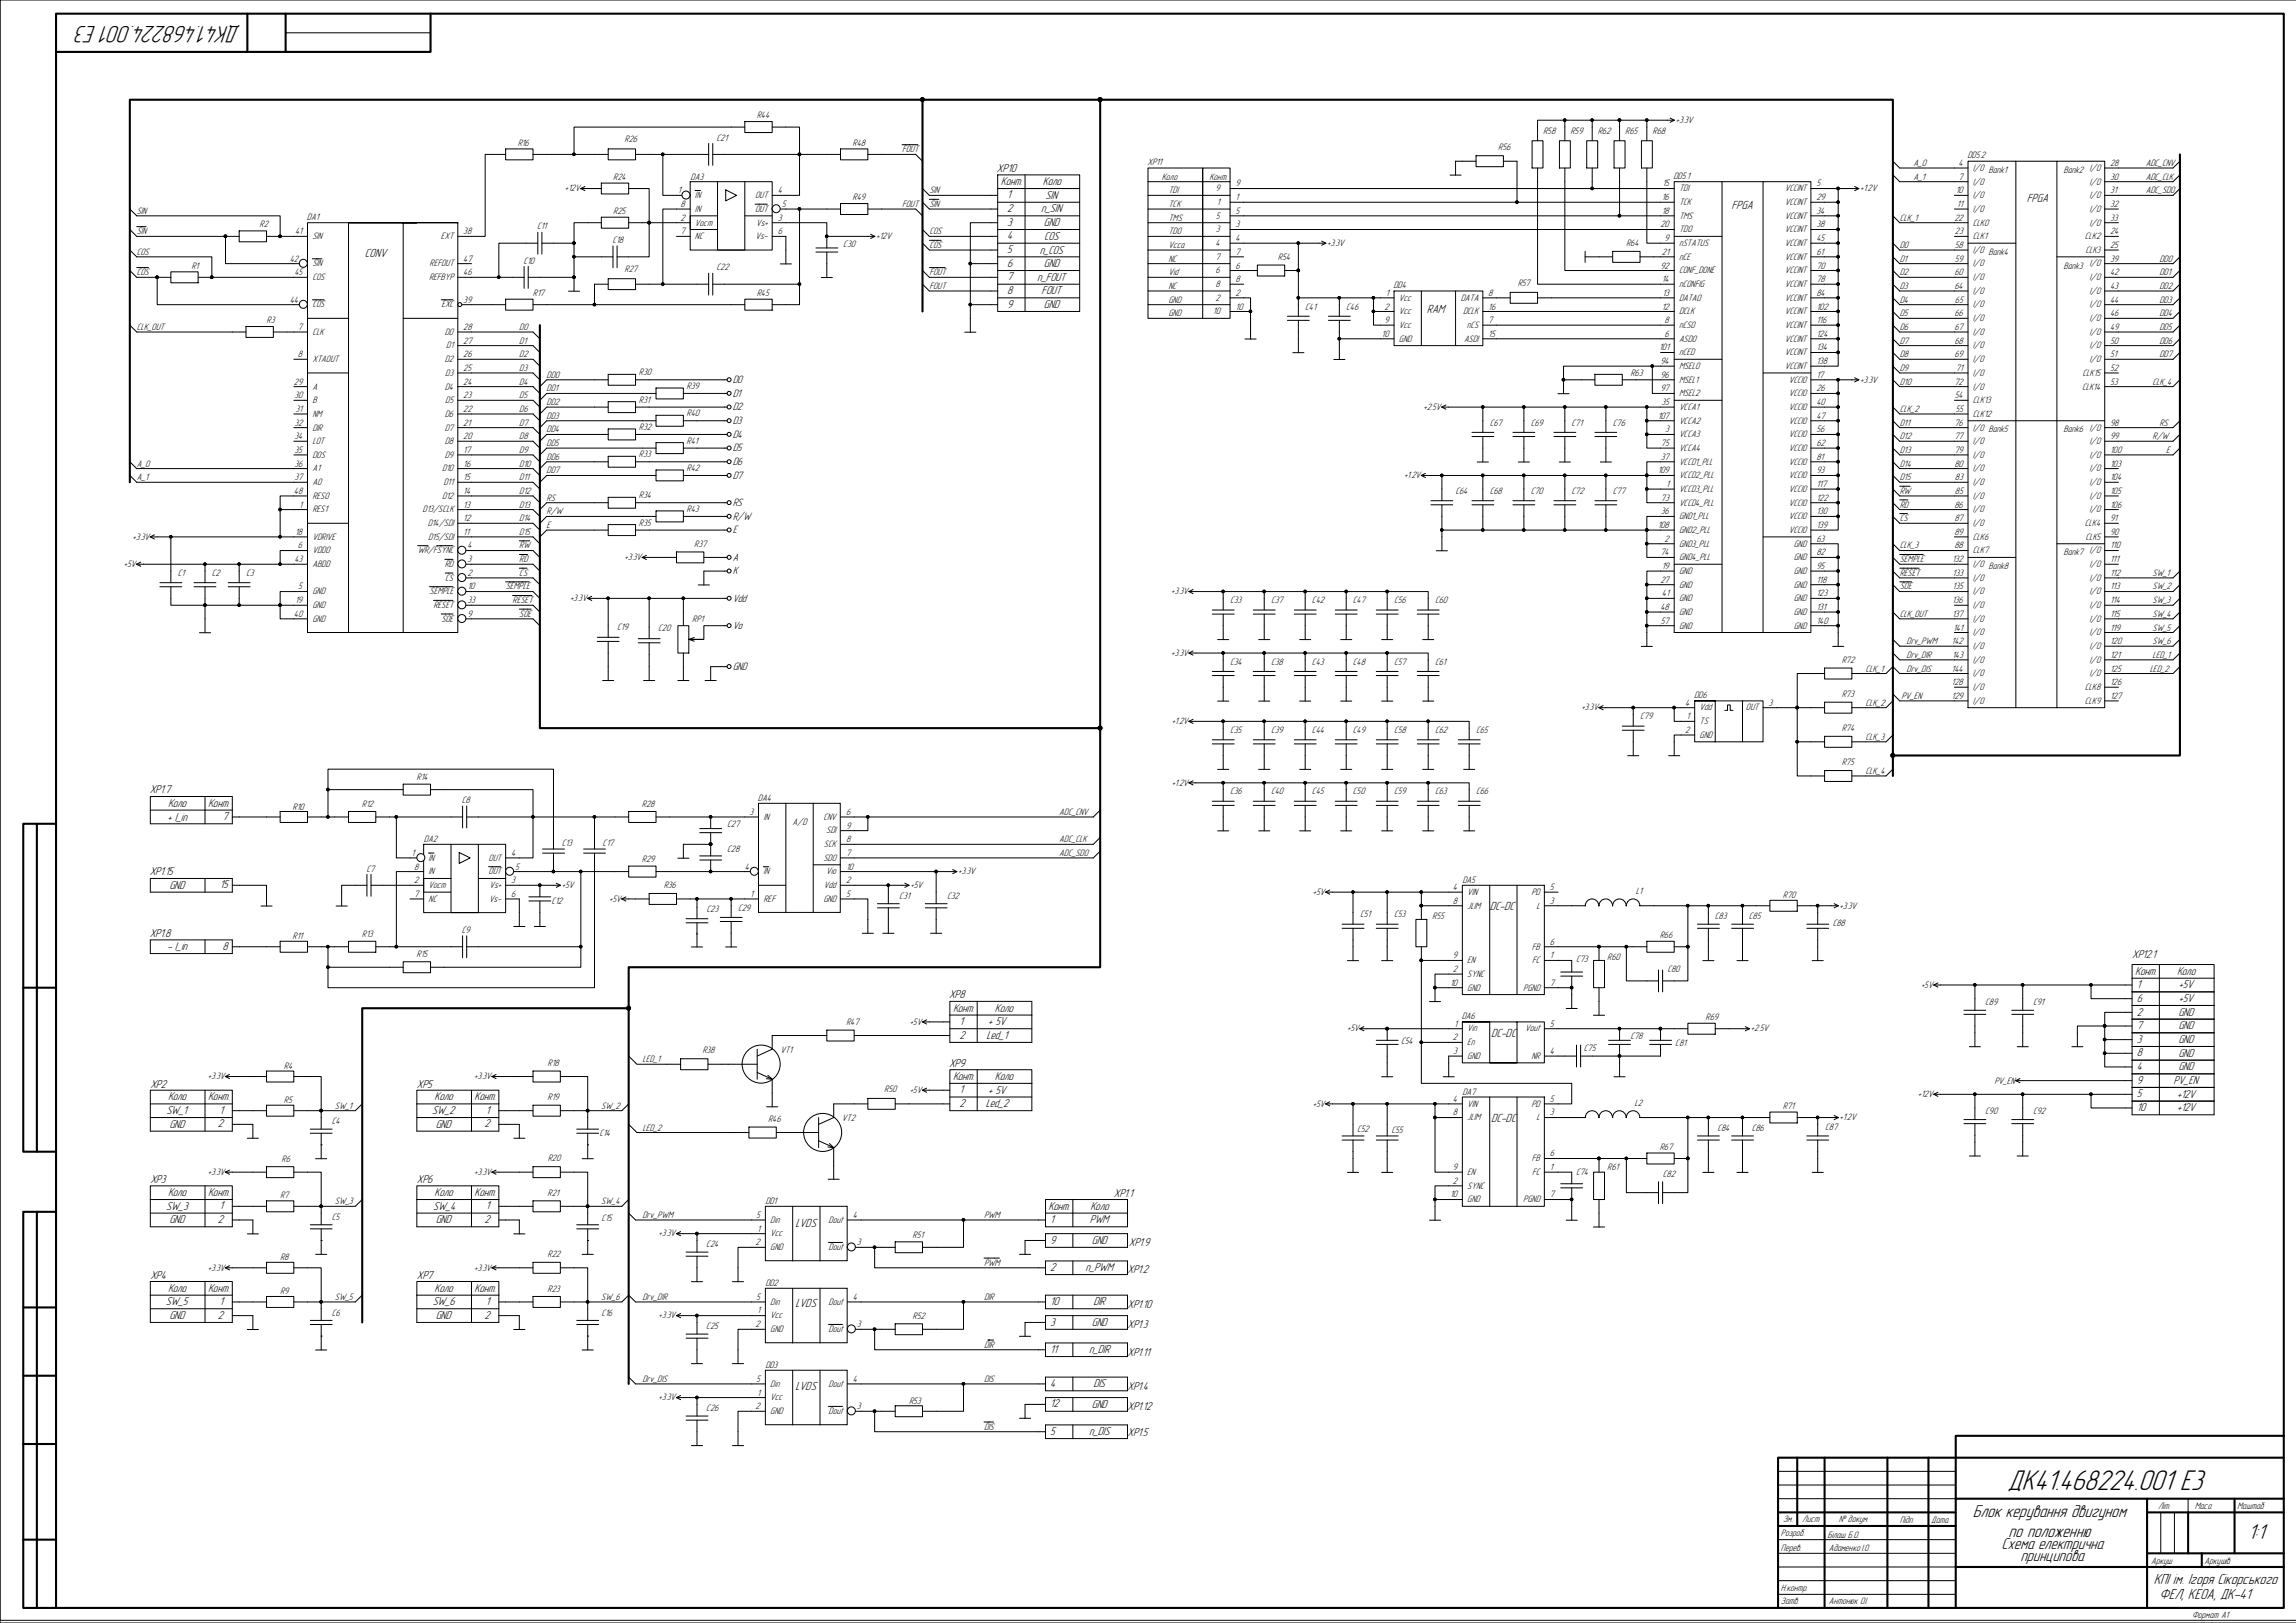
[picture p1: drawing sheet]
<svg xmlns="http://www.w3.org/2000/svg" width="420mm" height="297mm" viewBox="0 0 420 297" stroke-linecap="round" stroke-linejoin="round" font-family="sans-serif">
<defs><g id="words">
<text font-size="5.5" x="367.2" y="272.6">ДК41.468224.001 Е3</text>
<text font-size="4.6" x="44" y="4.7" transform="rotate(-180 44 4.7)">ДК41.468224.001 Е3</text>
<text font-size="4.1" x="411.2" y="281.6">1:1</text>
<g font-size="3.3">
<text x="360.8" y="277.6">Блок керування двигуном</text>
<text x="367.4" y="281.3">по положенню</text>
</g>
<g font-size="3.1">
<text x="366.1" y="283.4">Схема електрична</text>
<text x="369.6" y="285.6">принципова</text>
</g>
<g font-size="2.8">
<text x="394" y="289.9">КПІ ім. Ігоря Сікорського</text>
<text x="395" y="292.7">ФЕЛ, КЕОА, ДК-41</text>
</g>
<g font-size="2.3">
<text x="316.7" y="38.3">FPGA</text>
<text x="370.8" y="37">FPGA</text>
<text x="66.8" y="47">CONV</text>
<text x="261" y="57.3">RAM</text>
<text x="272.5" y="166.5">DC-DC</text>
<text x="272.8" y="189.8">DC-DC</text>
<text x="272.8" y="205.3">DC-DC</text>
<text x="145.5" y="224.5">LVDS</text>
<text x="145.5" y="239.3">LVDS</text>
<text x="145.5" y="254.3">LVDS</text>
</g>
<g font-size="2.2">
<text x="182.4" y="31.4">XP10</text>
<text x="183.1" y="33.9">Конт.</text>
<text x="190.8" y="33.9">Коло</text>
<text x="184.2" y="36.3">1</text>
<text x="184.2" y="38.8">2</text>
<text x="184.2" y="41.3">3</text>
<text x="190.5" y="38.9">n_SIN</text>
<text x="191" y="41.4">GND</text>
<text x="191.3" y="36.4">SIN</text>
<text x="184.2" y="43.8">4</text>
<text x="184.2" y="46.3">5</text>
<text x="190.2" y="46.4">n_COS</text>
<text x="191" y="43.9">COS</text>
<text x="184.2" y="48.8">6</text>
<text x="184.2" y="51.3">7</text>
<text x="184.2" y="53.8">8</text>
<text x="189.7" y="51.4">n_FOUT</text>
<text x="190.5" y="53.9">FOUT</text>
<text x="191" y="48.9">GND</text>
<text x="184.2" y="56.3">9</text>
<text x="191" y="56.4">GND</text>
<text x="27.4" y="145.2">XP1.7</text>
<text x="30.7" y="147.6">Коло</text>
<text x="38.1" y="147.6">Конт.</text>
<text x="30.6" y="150.2">+ I_in</text>
<text x="40.7" y="150.1">7</text>
<text x="27.4" y="160.2">XP1.15</text>
<text x="31" y="162.6">GND</text>
<text x="40.2" y="162.6">15</text>
<text x="27.4" y="171.4">XP1.8</text>
<text x="30.6" y="173.9">- I_in</text>
<text x="40.7" y="173.8">8</text>
<text x="390" y="175.3">XP12.1</text>
<text x="390.6" y="178.4">Конт.</text>
<text x="398.2" y="178.4">Коло</text>
<text x="173.6" y="182.7">XP8</text>
<text x="174.3" y="185.1">Конт.</text>
<text x="182" y="185.1">Коло</text>
<text x="390.9" y="180.8">1</text>
<text x="390.9" y="185.8">2</text>
<text x="390.9" y="183.3">6</text>
<text x="398.5" y="185.9">GND</text>
<text x="398.6" y="183.4">+5V</text>
<text x="398.6" y="180.9">+5V</text>
<text x="175.5" y="187.6">1</text>
<text x="175.5" y="190.1">2</text>
<text x="180.5" y="190.1">Led_1</text>
<text x="180.8" y="187.6">+ 5V</text>
<text x="390.9" y="190.8">3</text>
<text x="390.9" y="188.3">7</text>
<text x="398.5" y="188.4">GND</text>
<text x="398.5" y="190.9">GND</text>
<text x="173.6" y="195.2">XP9</text>
<text x="174.3" y="197.7">Конт.</text>
<text x="182" y="197.7">Коло</text>
<text x="390.9" y="195.8">4</text>
<text x="390.9" y="193.3">8</text>
<text x="398.5" y="193.4">GND</text>
<text x="398.5" y="195.9">GND</text>
<text x="27.5" y="199.1">XP2</text>
<text x="30.4" y="203.9">SW_1</text>
<text x="30.7" y="201.4">Коло</text>
<text x="38.1" y="201.4">Конт.</text>
<text x="40.1" y="203.8">1</text>
<text x="76.2" y="199.1">XP5</text>
<text x="79.1" y="203.9">SW_2</text>
<text x="79.5" y="201.4">Коло</text>
<text x="86.8" y="201.4">Конт.</text>
<text x="88.9" y="203.8">1</text>
<text x="175.5" y="200.1">1</text>
<text x="175.5" y="202.6">2</text>
<text x="180.3" y="202.6">Led_2</text>
<text x="180.8" y="200.2">+ 5V</text>
<text x="390.9" y="200.8">5</text>
<text x="390.9" y="198.3">9</text>
<text x="390.9" y="203.3">10</text>
<text x="397.6" y="198.4">PV_EN</text>
<text x="398.2" y="200.9">+12V</text>
<text x="398.2" y="203.4">+12V</text>
<text x="31" y="206.4">GND</text>
<text x="39.8" y="206.3">2</text>
<text x="79.7" y="206.4">GND</text>
<text x="88.6" y="206.3">2</text>
<text x="27.5" y="216.6">XP3</text>
<text x="30.4" y="221.4">SW_3</text>
<text x="30.7" y="218.9">Коло</text>
<text x="38.1" y="218.9">Конт.</text>
<text x="40.1" y="221.3">1</text>
<text x="76.2" y="216.6">XP6</text>
<text x="79.2" y="221.4">SW_4</text>
<text x="79.5" y="218.9">Коло</text>
<text x="86.8" y="218.9">Конт.</text>
<text x="88.9" y="221.3">1</text>
<text x="191.8" y="221.4">Конт.</text>
<text x="199.5" y="221.4">Коло</text>
<text x="203.8" y="219.1">XP1.1</text>
<text x="31" y="223.9">GND</text>
<text x="39.8" y="223.8">2</text>
<text x="79.7" y="223.9">GND</text>
<text x="88.6" y="223.8">2</text>
<text x="192.1" y="223.8">1</text>
<text x="192.1" y="227.6">9</text>
<text x="199.3" y="223.9">PWM</text>
<text x="199.7" y="227.6">GND</text>
<text x="192.1" y="232.6">2</text>
<text x="198.5" y="232.6">n_PWM</text>
<text x="206.2" y="233">XP1.2</text>
<text x="206.5" y="228">XP1.9</text>
<text x="27.5" y="234.1">XP4</text>
<text x="30.4" y="238.9">SW_5</text>
<text x="30.7" y="236.4">Коло</text>
<text x="38.1" y="236.4">Конт.</text>
<text x="40.1" y="238.8">1</text>
<text x="76.2" y="234.1">XP7</text>
<text x="79.2" y="238.9">SW_6</text>
<text x="79.5" y="236.4">Коло</text>
<text x="86.8" y="236.4">Конт.</text>
<text x="88.9" y="238.8">1</text>
<text x="192.1" y="238.8">10</text>
<text x="200" y="238.9">DIR</text>
<text x="206.2" y="239.3">XP1.10</text>
<text x="31" y="241.4">GND</text>
<text x="39.8" y="241.3">2</text>
<text x="79.7" y="241.4">GND</text>
<text x="88.6" y="241.3">2</text>
<text x="192.1" y="242.6">3</text>
<text x="199.7" y="242.7">GND</text>
<text x="206.2" y="243.1">XP1.3</text>
<text x="192.1" y="247.6">11</text>
<text x="199.2" y="247.7">n_DIR</text>
<text x="206.2" y="248.1">XP1.11</text>
<text x="192.1" y="253.8">4</text>
<text x="192.1" y="257.6">12</text>
<text x="199.7" y="257.6">GND</text>
<text x="200" y="253.9">DIS</text>
<text x="206.2" y="254.3">XP1.4</text>
<text x="192.1" y="262.6">5</text>
<text x="199.2" y="262.6">n_DIS</text>
<text x="206.2" y="262.8">XP1.5</text>
<text x="206.2" y="258.1">XP1.12</text>
</g>
<g font-size="2.1">
<text x="134" y="70.1">D0</text>
<text x="134" y="72.6">D1</text>
<text x="134" y="75.1">D2</text>
<text x="134" y="77.6">D3</text>
<text x="134" y="80.1">D4</text>
<text x="134" y="82.6">D5</text>
<text x="134" y="85.1">D6</text>
<text x="134" y="87.6">D7</text>
<text x="134" y="92.6">RS</text>
<text x="134" y="95.1">R/W</text>
<text x="134" y="97.6">E</text>
<text x="134" y="102.6">A</text>
<text x="134" y="105.1">K</text>
<text x="134" y="110.1">Vdd</text>
<text x="134" y="115.1">Vo</text>
<text x="134" y="122.6">GND</text>
</g>
<g font-size="1.8">
<text x="138.4" y="21.7">R44</text>
<text x="306.5" y="22.5">+3.3V</text>
<text x="94.7" y="26.7">R16</text>
<text x="114.3" y="26">R26</text>
<text x="131.1" y="25.7">C21</text>
<text x="156" y="26.7">R48</text>
<text x="165" y="27.9">FOUT</text>
<text x="274.1" y="27.4">R56</text>
<text x="282.3" y="24.6">R58</text>
<text x="287.3" y="24.6">R59</text>
<text x="292.3" y="24.6">R62</text>
<text x="297.3" y="24.6">R65</text>
<text x="302.3" y="24.6">R68</text>
<text x="359.9" y="29">DD5.2</text>
<text x="103.3" y="35">+12V</text>
<text x="112.2" y="32.9">R24</text>
<text x="124" y="35.4">1</text>
<text x="126.3" y="32.9">DA3</text>
<text x="142.3" y="35.4">4</text>
<text x="170" y="35.4">SIN</text>
<text x="209.9" y="30.3">XP11</text>
<text x="212.5" y="32.9">Коло</text>
<text x="213.7" y="35.4">TDI</text>
<text x="221.2" y="32.9">Конт.</text>
<text x="222.3" y="35">9</text>
<text x="226" y="34.1">9</text>
<text x="304.1" y="34.1">15</text>
<text x="306.1" y="32.8">DD5.1</text>
<text x="307.1" y="35">TDI</text>
<text x="326.5" y="35">VCCINT</text>
<text x="332.3" y="34.1">5</text>
<text x="340.3" y="35">+1.2V</text>
<text x="350" y="30.4">A_0</text>
<text x="350" y="32.9">A_1</text>
<text x="357.8" y="35.4">10</text>
<text x="358.2" y="30.4">4</text>
<text x="358.2" y="32.9">7</text>
<text x="360.9" y="31.3">I/O Bank1</text>
<text x="360.9" y="33.8">I/O</text>
<text x="377.5" y="31.6">Bank2 I/O</text>
<text x="382.2" y="33.8">I/O</text>
<text x="386" y="30.4">28</text>
<text x="386" y="32.9">30</text>
<text x="386" y="35.4">31</text>
<text x="392.5" y="30.4">ADC_CNV</text>
<text x="392.5" y="32.9">ADC_CLK</text>
<text x="392.5" y="35.4">ADC_SDO</text>
<text x="25" y="39.1">SIN</text>
<text x="47.5" y="41.6">R2</text>
<text x="56.1" y="40.3">DA1</text>
<text x="98.3" y="42">C11</text>
<text x="112.2" y="39.2">R25</text>
<text x="124.5" y="40.4">2</text>
<text x="124.5" y="37.9">8</text>
<text x="127.1" y="36.3">IN</text>
<text x="127.1" y="41.3">Vocm</text>
<text x="127.1" y="38.8">IN</text>
<text x="138.1" y="36.3">OUT</text>
<text x="138.1" y="38.8">OUT</text>
<text x="138.3" y="41.3">Vs+</text>
<text x="142.3" y="40.4">3</text>
<text x="143" y="37.9">5</text>
<text x="156" y="36.7">R49</text>
<text x="165" y="37.9">FOUT</text>
<text x="170" y="37.9">SIN</text>
<text x="213.7" y="37.9">TCK</text>
<text x="213.7" y="40.4">TMS</text>
<text x="222.4" y="40">5</text>
<text x="222.6" y="37.5">1</text>
<text x="226" y="39.1">5</text>
<text x="226" y="36.6">1</text>
<text x="226" y="41.6">3</text>
<text x="303.7" y="41.6">20</text>
<text x="304" y="36.6">16</text>
<text x="304" y="39.1">18</text>
<text x="307.1" y="37.5">TCK</text>
<text x="307.1" y="40">TMS</text>
<text x="326.5" y="37.5">VCCINT</text>
<text x="326.5" y="40">VCCINT</text>
<text x="332.3" y="36.6">29</text>
<text x="332.3" y="39.1">34</text>
<text x="332.3" y="41.6">38</text>
<text x="347.5" y="40.4">CLK_1</text>
<text x="357.5" y="40.4">22</text>
<text x="358" y="37.9">11</text>
<text x="360.9" y="36.3">I/O</text>
<text x="360.9" y="38.8">I/O</text>
<text x="360.9" y="41.3">CLK0</text>
<text x="382.2" y="36.3">I/O</text>
<text x="382.2" y="38.8">I/O</text>
<text x="382.2" y="41.3">I/O</text>
<text x="386" y="37.9">32</text>
<text x="386" y="40.4">33</text>
<text x="25" y="42.9">SIN</text>
<text x="25" y="46.7">COS</text>
<text x="53" y="47.9">42</text>
<text x="54" y="42.9">41</text>
<text x="57.1" y="43.8">SIN</text>
<text x="80.6" y="43.8">EXT</text>
<text x="84.8" y="42.9">38</text>
<text x="84.8" y="47.9">47</text>
<text x="112" y="44.5">C18</text>
<text x="124.5" y="42.9">7</text>
<text x="127.1" y="43.8">NC</text>
<text x="138.2" y="43.8">Vs-</text>
<text x="142.3" y="42.9">6</text>
<text x="154.3" y="45.1">C30</text>
<text x="160.3" y="43.8">+12V</text>
<text x="170" y="42.9">COS</text>
<text x="170" y="45.4">COS</text>
<text x="213.7" y="42.9">TD0</text>
<text x="213.7" y="45.4">Vcca</text>
<text x="213.7" y="47.9">NC</text>
<text x="222.3" y="45">4</text>
<text x="222.3" y="47.5">7</text>
<text x="222.4" y="42.5">3</text>
<text x="226" y="44.2">4</text>
<text x="226" y="46.7">7</text>
<text x="233.8" y="47.6">R54</text>
<text x="242.8" y="45">+3.3V</text>
<text x="297.4" y="45">R64</text>
<text x="304" y="46.7">21</text>
<text x="304.5" y="44.2">9</text>
<text x="307.1" y="42.5">TD0</text>
<text x="307.1" y="45">nSTATUS</text>
<text x="307.1" y="47.5">nCE</text>
<text x="326.5" y="42.5">VCCINT</text>
<text x="326.5" y="45">VCCINT</text>
<text x="326.5" y="47.5">VCCINT</text>
<text x="332.3" y="44.2">45</text>
<text x="332.3" y="46.7">61</text>
<text x="347.5" y="45.4">D0</text>
<text x="347.5" y="47.9">D1</text>
<text x="357.6" y="42.9">23</text>
<text x="357.6" y="45.4">58</text>
<text x="357.6" y="47.9">59</text>
<text x="360.9" y="43.8">CLK1</text>
<text x="360.9" y="46.3">I/O Bank4</text>
<text x="381.4" y="43.8">CLK2</text>
<text x="381.5" y="46.3">CLK3</text>
<text x="386" y="42.9">24</text>
<text x="386" y="45.4">25</text>
<text x="386" y="47.9">39</text>
<text x="395" y="47.9">DD0</text>
<text x="25" y="50.4">COS</text>
<text x="35" y="49.1">R1</text>
<text x="53.8" y="50.4">45</text>
<text x="57.1" y="48.8">SIN</text>
<text x="57.1" y="51.3">COS</text>
<text x="78.5" y="51.3">REFBYP</text>
<text x="78.6" y="48.8">REFOUT</text>
<text x="84.8" y="50.4">46</text>
<text x="95.8" y="48.3">C10</text>
<text x="114.3" y="49.8">R27</text>
<text x="131.1" y="49.5">C22</text>
<text x="170" y="50.4">FOUT</text>
<text x="170" y="52.9">FOUT</text>
<text x="213.7" y="50.4">Vid</text>
<text x="213.7" y="52.9">NC</text>
<text x="222.3" y="50">6</text>
<text x="222.3" y="52.5">8</text>
<text x="226" y="49.1">6</text>
<text x="226" y="51.6">8</text>
<text x="254.9" y="52.7">DD4</text>
<text x="277.6" y="52.3">R57</text>
<text x="303.7" y="49.1">92</text>
<text x="304" y="51.6">14</text>
<text x="307.1" y="50">CONF_DONE</text>
<text x="307.1" y="52.5">nCONFIG</text>
<text x="326.5" y="50">VCCINT</text>
<text x="326.5" y="52.5">VCCINT</text>
<text x="332.3" y="49.1">70</text>
<text x="332.3" y="51.6">78</text>
<text x="347.5" y="50.4">D2</text>
<text x="347.5" y="52.9">D3</text>
<text x="357.5" y="50.4">60</text>
<text x="357.5" y="52.9">64</text>
<text x="360.9" y="48.8">I/O</text>
<text x="360.9" y="51.3">I/O</text>
<text x="360.9" y="53.8">I/O</text>
<text x="377.5" y="49.1">Bank3</text>
<text x="382.2" y="48.8">I/O</text>
<text x="382.2" y="51.3">I/O</text>
<text x="382.2" y="53.8">I/O</text>
<text x="386" y="50.4">42</text>
<text x="386" y="52.9">43</text>
<text x="395" y="50.4">DD1</text>
<text x="395" y="52.9">DD2</text>
<text x="48.8" y="59.1">R3</text>
<text x="53" y="55.4">44</text>
<text x="57.1" y="56.3">COS</text>
<text x="80.7" y="56.3">EXC</text>
<text x="84.8" y="55.4">39</text>
<text x="97.5" y="54.1">R17</text>
<text x="138.4" y="54.2">R45</text>
<text x="213.7" y="55.4">GND</text>
<text x="213.7" y="57.9">GND</text>
<text x="221.9" y="57.5">10</text>
<text x="222.3" y="55">2</text>
<text x="226" y="54.1">2</text>
<text x="226" y="56.6">10</text>
<text x="238.8" y="56.6">C41</text>
<text x="246.3" y="56.6">C46</text>
<text x="253.2" y="56.6">2</text>
<text x="253.2" y="59.1">9</text>
<text x="253.5" y="54.1">1</text>
<text x="255.9" y="55">Vcc</text>
<text x="255.9" y="57.5">Vcc</text>
<text x="267.2" y="55">DATA</text>
<text x="267.6" y="57.5">DCLK</text>
<text x="272.2" y="54.1">8</text>
<text x="272.2" y="56.6">16</text>
<text x="272.2" y="59.1">7</text>
<text x="304" y="56.6">12</text>
<text x="304.1" y="54.1">13</text>
<text x="304.5" y="59.1">8</text>
<text x="307.1" y="55">DATA0</text>
<text x="307.1" y="57.5">DCLK</text>
<text x="326.5" y="55">VCCINT</text>
<text x="326.5" y="57.5">VCCINT</text>
<text x="332.3" y="54.1">84</text>
<text x="332.3" y="56.6">102</text>
<text x="332.3" y="59.1">116</text>
<text x="347.5" y="55.4">D4</text>
<text x="347.5" y="57.9">D5</text>
<text x="357.5" y="57.9">66</text>
<text x="357.6" y="55.4">65</text>
<text x="360.9" y="56.3">I/O</text>
<text x="360.9" y="58.8">I/O</text>
<text x="382.2" y="56.3">I/O</text>
<text x="382.2" y="58.8">I/O</text>
<text x="386" y="55.4">44</text>
<text x="386" y="57.9">46</text>
<text x="395" y="55.4">DD3</text>
<text x="395" y="57.9">DD4</text>
<text x="25" y="60.4">CLK_OUT</text>
<text x="54.5" y="60.4">7</text>
<text x="54.5" y="65.4">8</text>
<text x="57.1" y="61.3">CLK</text>
<text x="81.4" y="61.3">D0</text>
<text x="81.6" y="63.8">D1</text>
<text x="84.8" y="60.4">28</text>
<text x="84.8" y="62.9">27</text>
<text x="84.8" y="65.4">26</text>
<text x="95" y="60.4">D0</text>
<text x="95" y="62.9">D1</text>
<text x="95" y="65.4">D2</text>
<text x="252.7" y="61.6">10</text>
<text x="255.9" y="60">Vcc</text>
<text x="255.9" y="62.5">GND</text>
<text x="267.8" y="62.5">ASDI</text>
<text x="268.3" y="60">nCS</text>
<text x="272.2" y="61.6">15</text>
<text x="303.5" y="64.1">101</text>
<text x="304.5" y="61.6">6</text>
<text x="307.1" y="60">nCSO</text>
<text x="307.1" y="62.5">ASDO</text>
<text x="307.1" y="65">nCED</text>
<text x="326.5" y="60">VCCINT</text>
<text x="326.5" y="62.5">VCCINT</text>
<text x="326.5" y="65">VCCINT</text>
<text x="332.3" y="61.6">124</text>
<text x="332.3" y="64.1">134</text>
<text x="347.5" y="60.4">D6</text>
<text x="347.5" y="62.9">D7</text>
<text x="347.5" y="65.4">D8</text>
<text x="357.5" y="60.4">67</text>
<text x="357.5" y="62.9">68</text>
<text x="357.5" y="65.4">69</text>
<text x="360.9" y="61.3">I/O</text>
<text x="360.9" y="63.8">I/O</text>
<text x="382.2" y="61.3">I/O</text>
<text x="382.2" y="63.8">I/O</text>
<text x="386" y="60.4">49</text>
<text x="386" y="62.9">50</text>
<text x="386" y="65.4">51</text>
<text x="395" y="60.4">DD5</text>
<text x="395" y="62.9">DD6</text>
<text x="395" y="65.4">DD7</text>
<text x="53.8" y="70.4">29</text>
<text x="57.1" y="66.3">XTAOUT</text>
<text x="57.1" y="71.3">A</text>
<text x="81.4" y="66.3">D2</text>
<text x="81.4" y="71.3">D4</text>
<text x="81.4" y="68.8">D3</text>
<text x="84.8" y="67.9">25</text>
<text x="84.8" y="70.4">24</text>
<text x="95" y="67.9">D3</text>
<text x="95" y="70.4">D4</text>
<text x="100" y="69.1">DD0</text>
<text x="100" y="71.6">DD1</text>
<text x="116.9" y="68.7">R30</text>
<text x="125.6" y="71.2">R39</text>
<text x="298.2" y="68.9">R63</text>
<text x="303.7" y="66.6">94</text>
<text x="303.7" y="69.1">96</text>
<text x="303.7" y="71.6">97</text>
<text x="307.1" y="67.5">MSEL0</text>
<text x="307.1" y="70">MSEL1</text>
<text x="326.5" y="67.5">VCCINT</text>
<text x="327.2" y="70">VCCIO</text>
<text x="332.3" y="66.6">138</text>
<text x="332.3" y="69.1">17</text>
<text x="332.3" y="71.6">26</text>
<text x="340.3" y="70">+3.3V</text>
<text x="347.5" y="67.9">D9</text>
<text x="347.5" y="70.4">D10</text>
<text x="357.5" y="70.4">72</text>
<text x="357.8" y="67.9">71</text>
<text x="360.9" y="68.8">I/O</text>
<text x="360.9" y="71.3">I/O</text>
<text x="360.9" y="66.3">I/O</text>
<text x="380.9" y="71.3">CLK14</text>
<text x="381" y="68.8">CLK15</text>
<text x="382.2" y="66.3">I/O</text>
<text x="386" y="67.9">52</text>
<text x="386" y="70.4">53</text>
<text x="393.7" y="70.4">CLK_4</text>
<text x="53.8" y="72.9">30</text>
<text x="53.8" y="77.9">32</text>
<text x="54.1" y="75.4">31</text>
<text x="57.1" y="73.8">B</text>
<text x="57.1" y="76.3">NM</text>
<text x="81.4" y="76.3">D6</text>
<text x="81.4" y="73.8">D5</text>
<text x="84.8" y="72.9">23</text>
<text x="84.8" y="75.4">22</text>
<text x="84.8" y="77.9">21</text>
<text x="95" y="72.9">D5</text>
<text x="95" y="75.4">D6</text>
<text x="95" y="77.9">D7</text>
<text x="100" y="74.1">DD2</text>
<text x="100" y="76.6">DD3</text>
<text x="116.9" y="73.7">R31</text>
<text x="125.6" y="76.2">R40</text>
<text x="260.4" y="75">+2.5V</text>
<text x="272.5" y="77.9">C67</text>
<text x="280" y="77.9">C69</text>
<text x="287.5" y="77.9">C71</text>
<text x="295" y="77.9">C76</text>
<text x="303.2" y="76.6">107</text>
<text x="303.9" y="74.1">35</text>
<text x="307.1" y="72.5">MSEL2</text>
<text x="307.1" y="75">VCCA1</text>
<text x="307.1" y="77.5">VCCA2</text>
<text x="327.2" y="72.5">VCCIO</text>
<text x="327.2" y="75">VCCIO</text>
<text x="327.2" y="77.5">VCCIO</text>
<text x="332.3" y="74.1">40</text>
<text x="332.3" y="76.6">47</text>
<text x="347.5" y="77.9">D11</text>
<text x="347.5" y="75.4">CLK_2</text>
<text x="357.5" y="77.9">76</text>
<text x="357.6" y="72.9">54</text>
<text x="357.7" y="75.4">55</text>
<text x="360.9" y="73.8">CLK13</text>
<text x="360.9" y="76.3">CLK12</text>
<text x="386" y="77.9">98</text>
<text x="395" y="77.9">RS</text>
<text x="53.8" y="80.4">34</text>
<text x="53.9" y="82.9">35</text>
<text x="57.1" y="78.8">DIR</text>
<text x="57.1" y="81.3">LOT</text>
<text x="57.1" y="83.8">DOS</text>
<text x="81.4" y="78.8">D7</text>
<text x="81.4" y="81.3">D8</text>
<text x="81.4" y="83.8">D9</text>
<text x="84.8" y="80.4">20</text>
<text x="84.8" y="82.9">17</text>
<text x="95" y="80.4">D8</text>
<text x="95" y="82.9">D9</text>
<text x="100" y="79.1">DD4</text>
<text x="100" y="81.6">DD5</text>
<text x="116.9" y="78.7">R32</text>
<text x="116.9" y="83.7">R33</text>
<text x="125.6" y="81.2">R41</text>
<text x="303.8" y="81.6">75</text>
<text x="304.6" y="79.1">3</text>
<text x="307.1" y="80">VCCA3</text>
<text x="307.1" y="82.5">VCCA4</text>
<text x="327.2" y="80">VCCIO</text>
<text x="327.2" y="82.5">VCCIO</text>
<text x="332.3" y="79.1">56</text>
<text x="332.3" y="81.6">62</text>
<text x="347.5" y="80.4">D12</text>
<text x="347.5" y="82.9">D13</text>
<text x="357.5" y="80.4">77</text>
<text x="357.5" y="82.9">79</text>
<text x="360.9" y="78.8">I/O Bank5</text>
<text x="360.9" y="81.3">I/O</text>
<text x="360.9" y="83.8">I/O</text>
<text x="377.5" y="79.1">Bank6 I/O</text>
<text x="382.2" y="81.3">I/O</text>
<text x="382.2" y="83.8">I/O</text>
<text x="386" y="80.4">99</text>
<text x="386" y="82.9">100</text>
<text x="393.7" y="80.4">R/W</text>
<text x="396.2" y="82.9">E</text>
<text x="25" y="85.4">A_0</text>
<text x="25" y="87.9">A_1</text>
<text x="53.8" y="85.4">36</text>
<text x="53.8" y="87.9">37</text>
<text x="57.1" y="86.3">A1</text>
<text x="57.1" y="88.8">A0</text>
<text x="80.9" y="86.3">D10</text>
<text x="81.1" y="88.8">D11</text>
<text x="84.8" y="85.4">16</text>
<text x="84.8" y="87.9">15</text>
<text x="95" y="85.4">D10</text>
<text x="95" y="87.9">D11</text>
<text x="100" y="84.1">DD6</text>
<text x="100" y="86.6">DD7</text>
<text x="125.6" y="86.2">R42</text>
<text x="256.8" y="87.5">+1.2V</text>
<text x="303.2" y="86.6">109</text>
<text x="303.8" y="84.1">37</text>
<text x="304.8" y="89.2">1</text>
<text x="307.1" y="85">VCCD1_PLL</text>
<text x="307.1" y="87.5">VCCD2_PLL</text>
<text x="327.2" y="85">VCCIO</text>
<text x="327.2" y="87.5">VCCIO</text>
<text x="332.3" y="84.1">81</text>
<text x="332.3" y="86.6">93</text>
<text x="332.3" y="89.2">117</text>
<text x="347.5" y="85.4">D14</text>
<text x="347.5" y="87.9">D15</text>
<text x="357.5" y="85.4">80</text>
<text x="357.6" y="87.9">83</text>
<text x="360.9" y="86.3">I/O</text>
<text x="360.9" y="88.8">I/O</text>
<text x="382.2" y="86.3">I/O</text>
<text x="382.2" y="88.8">I/O</text>
<text x="386" y="85.4">103</text>
<text x="386" y="87.9">104</text>
<text x="53.8" y="90.4">48</text>
<text x="54.7" y="92.9">1</text>
<text x="57.1" y="91.3">RES0</text>
<text x="57.1" y="93.8">RES1</text>
<text x="77.3" y="93.8">D13/SCLK</text>
<text x="80.9" y="91.3">D12</text>
<text x="84.8" y="90.4">14</text>
<text x="84.8" y="92.9">13</text>
<text x="84.8" y="95.4">12</text>
<text x="95" y="90.4">D12</text>
<text x="95" y="92.9">D13</text>
<text x="95" y="95.4">D14</text>
<text x="100" y="91.7">RS</text>
<text x="100" y="94.1">R/W</text>
<text x="116.9" y="91.2">R34</text>
<text x="125.6" y="93.7">R43</text>
<text x="266.2" y="90.4">C64</text>
<text x="272.5" y="90.4">C68</text>
<text x="280" y="90.4">C70</text>
<text x="287.5" y="90.4">C72</text>
<text x="295" y="90.4">C77</text>
<text x="303.8" y="91.7">73</text>
<text x="303.8" y="94.1">36</text>
<text x="307.1" y="90">VCCD3_PLL</text>
<text x="307.1" y="92.5">VCCD4_PLL</text>
<text x="307.1" y="95">GND1_PLL</text>
<text x="327.2" y="90">VCCIO</text>
<text x="327.2" y="92.5">VCCIO</text>
<text x="327.2" y="95">VCCIO</text>
<text x="332.3" y="91.7">122</text>
<text x="332.3" y="94.1">130</text>
<text x="347.5" y="90.4">RW</text>
<text x="347.5" y="92.9">RD</text>
<text x="347.5" y="95.4">CS</text>
<text x="357.5" y="92.9">86</text>
<text x="357.5" y="95.4">87</text>
<text x="357.6" y="90.4">85</text>
<text x="360.9" y="91.3">I/O</text>
<text x="360.9" y="93.8">I/O</text>
<text x="382.2" y="91.3">I/O</text>
<text x="382.2" y="93.8">I/O</text>
<text x="386" y="90.4">105</text>
<text x="386" y="92.9">106</text>
<text x="386" y="95.4">91</text>
<text x="24.3" y="98.8">+3.3V</text>
<text x="54" y="97.9">18</text>
<text x="54.5" y="100.4">6</text>
<text x="57.1" y="98.8">VDRIVE</text>
<text x="57.1" y="101.3">VDD0</text>
<text x="76.4" y="101.3">WR/FSYNC</text>
<text x="78.2" y="96.3">D14/SDI</text>
<text x="78.3" y="98.8">D15/SDI</text>
<text x="84.8" y="97.9">11</text>
<text x="85.5" y="100.4">4</text>
<text x="95" y="97.9">D15</text>
<text x="95" y="100.4">RW</text>
<text x="100" y="96.6">E</text>
<text x="116.9" y="96.2">R35</text>
<text x="127" y="100.1">R37</text>
<text x="303.2" y="96.6">108</text>
<text x="303.7" y="101.6">74</text>
<text x="304.5" y="99.1">2</text>
<text x="307.1" y="97.5">GND2_PLL</text>
<text x="307.1" y="100">GND3_PLL</text>
<text x="327.2" y="97.5">VCCIO</text>
<text x="328.1" y="100">GND</text>
<text x="332.3" y="96.6">139</text>
<text x="332.3" y="99.1">63</text>
<text x="332.3" y="101.6">82</text>
<text x="347.5" y="100.4">CLK_3</text>
<text x="357.5" y="97.9">89</text>
<text x="357.5" y="100.4">88</text>
<text x="360.9" y="96.3">I/O</text>
<text x="360.9" y="98.8">CLK6</text>
<text x="360.9" y="101.3">CLK7</text>
<text x="377.5" y="101.6">Bank7 I/O</text>
<text x="381.4" y="96.3">CLK4</text>
<text x="381.5" y="98.8">CLK5</text>
<text x="386" y="97.9">90</text>
<text x="386" y="100.4">110</text>
<text x="22.6" y="103.8">+5V</text>
<text x="32.5" y="105.4">C1</text>
<text x="38.7" y="105.4">C2</text>
<text x="45" y="105.4">C3</text>
<text x="53.8" y="102.9">43</text>
<text x="54.6" y="107.9">5</text>
<text x="57.1" y="103.8">ABDD</text>
<text x="81.4" y="103.8">RD</text>
<text x="81.4" y="106.3">CS</text>
<text x="85.5" y="102.9">3</text>
<text x="85.5" y="105.4">2</text>
<text x="85.5" y="107.9">10</text>
<text x="92.5" y="107.9">SEMPLE</text>
<text x="95" y="102.9">RD</text>
<text x="95" y="105.4">CS</text>
<text x="114.3" y="102.5">+3.3V</text>
<text x="303.7" y="106.6">27</text>
<text x="304" y="104.1">19</text>
<text x="307.1" y="102.5">GND4_PLL</text>
<text x="307.1" y="105">GND</text>
<text x="307.1" y="107.5">GND</text>
<text x="328.1" y="102.5">GND</text>
<text x="328.1" y="105">GND</text>
<text x="328.1" y="107.5">GND</text>
<text x="332.3" y="104.1">95</text>
<text x="332.3" y="106.6">118</text>
<text x="347.5" y="102.9">SEMPLE</text>
<text x="347.5" y="105.4">RESET</text>
<text x="347.5" y="107.9">SOE</text>
<text x="357.1" y="102.9">132</text>
<text x="357.2" y="105.4">133</text>
<text x="357.2" y="107.9">135</text>
<text x="360.9" y="103.8">I/O Bank8</text>
<text x="360.9" y="106.3">I/O</text>
<text x="382.2" y="103.8">I/O</text>
<text x="382.2" y="106.3">I/O</text>
<text x="386" y="102.9">111</text>
<text x="386" y="105.4">112</text>
<text x="386" y="107.9">113</text>
<text x="393.7" y="105.4">SW_1</text>
<text x="393.7" y="107.9">SW_2</text>
<text x="53.8" y="112.9">40</text>
<text x="54" y="110.4">19</text>
<text x="57.1" y="108.8">GND</text>
<text x="57.1" y="111.3">GND</text>
<text x="57.1" y="113.8">GND</text>
<text x="78.6" y="108.8">SEMPLE</text>
<text x="79.3" y="111.3">RESET</text>
<text x="80.7" y="113.8">SOE</text>
<text x="85.5" y="110.4">33</text>
<text x="85.5" y="112.9">9</text>
<text x="93.8" y="110.4">RESET</text>
<text x="95" y="112.9">SOE</text>
<text x="104.3" y="110">+3.3V</text>
<text x="126.6" y="113.7">RP1</text>
<text x="214.2" y="108.8">+3.3V</text>
<text x="225" y="110.4">C33</text>
<text x="232.5" y="110.4">C37</text>
<text x="240" y="110.4">C42</text>
<text x="247.5" y="110.4">C47</text>
<text x="255" y="110.4">C56</text>
<text x="262.5" y="110.4">C60</text>
<text x="303.7" y="111.6">48</text>
<text x="304" y="109.1">41</text>
<text x="307.1" y="110">GND</text>
<text x="307.1" y="112.5">GND</text>
<text x="328.1" y="110">GND</text>
<text x="328.1" y="112.5">GND</text>
<text x="332.3" y="109.1">123</text>
<text x="332.3" y="111.6">131</text>
<text x="347.5" y="112.9">CLK_OUT</text>
<text x="357.1" y="110.4">136</text>
<text x="357.1" y="112.9">137</text>
<text x="360.9" y="108.8">I/O</text>
<text x="360.9" y="111.3">I/O</text>
<text x="360.9" y="113.8">I/O</text>
<text x="382.2" y="108.8">I/O</text>
<text x="382.2" y="111.3">I/O</text>
<text x="382.2" y="113.8">I/O</text>
<text x="386" y="110.4">114</text>
<text x="386" y="112.9">115</text>
<text x="393.7" y="110.4">SW_3</text>
<text x="393.7" y="112.9">SW_4</text>
<text x="112.9" y="115.3">C19</text>
<text x="120.4" y="115.5">C20</text>
<text x="303.8" y="114.1">57</text>
<text x="307.1" y="115">GND</text>
<text x="328.1" y="115">GND</text>
<text x="332.3" y="114.1">140</text>
<text x="348.7" y="117.9">Drv_PWM</text>
<text x="357" y="117.9">142</text>
<text x="357.3" y="115.4">141</text>
<text x="360.9" y="116.3">I/O</text>
<text x="360.9" y="118.8">I/O</text>
<text x="382.2" y="116.3">I/O</text>
<text x="382.2" y="118.8">I/O</text>
<text x="386" y="115.4">119</text>
<text x="386" y="117.9">120</text>
<text x="393.7" y="115.4">SW_5</text>
<text x="393.7" y="117.9">SW_6</text>
<text x="214.2" y="120">+3.3V</text>
<text x="225" y="121.6">C34</text>
<text x="232.5" y="121.6">C38</text>
<text x="240" y="121.6">C43</text>
<text x="247.5" y="121.6">C48</text>
<text x="255" y="121.6">C57</text>
<text x="262.5" y="121.6">C61</text>
<text x="336.9" y="121.2">R72</text>
<text x="341.2" y="122.9">CLK_1</text>
<text x="348.7" y="120.4">Drv_DIR</text>
<text x="348.7" y="122.9">Drv_DIS</text>
<text x="357" y="122.9">144</text>
<text x="357" y="125.4">128</text>
<text x="357.1" y="120.4">143</text>
<text x="360.9" y="121.3">I/O</text>
<text x="360.9" y="123.8">I/O</text>
<text x="382.2" y="121.3">I/O</text>
<text x="382.2" y="123.8">I/O</text>
<text x="386" y="120.4">121</text>
<text x="386" y="122.9">125</text>
<text x="386" y="125.4">126</text>
<text x="393.2" y="122.9">LED_2</text>
<text x="393.7" y="120.4">LED_1</text>
<text x="289.3" y="130">+3.3V</text>
<text x="300" y="131.6">C79</text>
<text x="308.2" y="129.1">4</text>
<text x="308.5" y="131.6">1</text>
<text x="309.9" y="127.8">DD6</text>
<text x="310.9" y="130">Vdd</text>
<text x="319.4" y="130">OUT</text>
<text x="323.5" y="129.1">3</text>
<text x="336.9" y="127.5">R73</text>
<text x="341.2" y="129.1">CLK_2</text>
<text x="347.8" y="127.9">PV_EN</text>
<text x="357" y="127.9">129</text>
<text x="360.9" y="126.3">I/O</text>
<text x="360.9" y="128.8">I/O</text>
<text x="381.4" y="126.3">CLK8</text>
<text x="381.4" y="128.8">CLK9</text>
<text x="386" y="127.9">127</text>
<text x="214.3" y="132.5">+1.2V</text>
<text x="225" y="134.2">C35</text>
<text x="232.5" y="134.2">C39</text>
<text x="240" y="134.2">C44</text>
<text x="247.5" y="134.2">C49</text>
<text x="255" y="134.2">C58</text>
<text x="262.5" y="134.2">C62</text>
<text x="270" y="134.2">C65</text>
<text x="308.2" y="134.2">2</text>
<text x="310.9" y="132.5">TS</text>
<text x="310.9" y="135">GND</text>
<text x="336.9" y="133.8">R74</text>
<text x="341.2" y="135.4">CLK_3</text>
<text x="76.2" y="142.7">R14</text>
<text x="214.3" y="143.8">+1.2V</text>
<text x="336.9" y="140">R75</text>
<text x="341.2" y="141.6">CLK_4</text>
<text x="53.5" y="148.2">R10</text>
<text x="66.2" y="147.7">R12</text>
<text x="84.5" y="147">C8</text>
<text x="117.4" y="147.7">R28</text>
<text x="137.1" y="149.1">3</text>
<text x="138.6" y="146.5">DA4</text>
<text x="154.8" y="149.1">6</text>
<text x="193.8" y="149.1">ADC_CNV</text>
<text x="225" y="145.4">C36</text>
<text x="232.5" y="145.4">C40</text>
<text x="240" y="145.4">C45</text>
<text x="247.5" y="145.4">C50</text>
<text x="255" y="145.4">C59</text>
<text x="262.5" y="145.4">C63</text>
<text x="270" y="145.4">C66</text>
<text x="77.6" y="154.1">DA2</text>
<text x="102.7" y="154.9">C13</text>
<text x="110.2" y="154.9">C17</text>
<text x="133" y="151.4">C27</text>
<text x="133" y="155.9">C28</text>
<text x="139.7" y="150">IN</text>
<text x="145" y="150.9">A/D</text>
<text x="150.6" y="150">CNV</text>
<text x="150.7" y="155">SCK</text>
<text x="151.1" y="152.5">SDI</text>
<text x="154.8" y="154.1">8</text>
<text x="154.8" y="151.6">9</text>
<text x="193.8" y="154.1">ADC_CLK</text>
<text x="67" y="159.5">C7</text>
<text x="75.3" y="156.6">1</text>
<text x="75.7" y="161.6">2</text>
<text x="75.7" y="159.1">8</text>
<text x="78.4" y="157.5">IN</text>
<text x="78.4" y="160">IN</text>
<text x="89.4" y="157.5">OUT</text>
<text x="89.4" y="160">OUT</text>
<text x="93.5" y="161.6">3</text>
<text x="93.5" y="156.6">4</text>
<text x="94.2" y="159.1">5</text>
<text x="117.4" y="157.7">R29</text>
<text x="136.3" y="159.1">4</text>
<text x="139.7" y="160">IN</text>
<text x="150.6" y="157.5">SDO</text>
<text x="151.1" y="160">Vio</text>
<text x="154.8" y="161.6">2</text>
<text x="154.8" y="156.6">7</text>
<text x="154.8" y="159.1">10</text>
<text x="175.3" y="160">+3.3V</text>
<text x="193.8" y="156.6">ADC_SDO</text>
<text x="267.5" y="161.6">DA5</text>
<text x="75.7" y="164.1">7</text>
<text x="78.4" y="162.5">Vocm</text>
<text x="78.4" y="165">NC</text>
<text x="89.5" y="165">Vs-</text>
<text x="89.5" y="162.5">Vs+</text>
<text x="93.5" y="164.1">6</text>
<text x="100.9" y="165.4">C12</text>
<text x="102.8" y="162.5">+5V</text>
<text x="111.4" y="165">+5V</text>
<text x="121.4" y="162.5">R36</text>
<text x="129.2" y="166.9">C23</text>
<text x="135" y="166.6">C29</text>
<text x="137.2" y="164.1">1</text>
<text x="139.7" y="165">REF</text>
<text x="150.6" y="165">GND</text>
<text x="150.7" y="162.5">Vdd</text>
<text x="154.8" y="164.1">5</text>
<text x="164.5" y="164.5">C31</text>
<text x="166.5" y="162.5">+5V</text>
<text x="173.2" y="164.5">C32</text>
<text x="240.2" y="163.8">+5V</text>
<text x="248.8" y="167.7">C51</text>
<text x="255" y="167.7">C53</text>
<text x="265.7" y="162.9">4</text>
<text x="265.7" y="165.4">8</text>
<text x="268.4" y="163.8">VIN</text>
<text x="268.4" y="166.3">JLIM</text>
<text x="280.1" y="163.8">PD</text>
<text x="281.1" y="166.3">L</text>
<text x="283.5" y="165.4">3</text>
<text x="283.5" y="162.9">5</text>
<text x="299.3" y="163.6">L1</text>
<text x="326.1" y="164.3">R70</text>
<text x="336.5" y="166.3">+3.3V</text>
<text x="53.5" y="171.9">R11</text>
<text x="66.2" y="171.4">R13</text>
<text x="84.5" y="170.8">C9</text>
<text x="262" y="168.1">R55</text>
<text x="280.2" y="173.8">FB</text>
<text x="283.5" y="172.9">6</text>
<text x="303.6" y="171.7">R66</text>
<text x="313.7" y="168.1">C83</text>
<text x="319.9" y="168.1">C85</text>
<text x="335.2" y="169.4">C88</text>
<text x="76.2" y="175.2">R15</text>
<text x="265.7" y="177.9">2</text>
<text x="265.7" y="175.4">9</text>
<text x="268.4" y="178.8">SYNC</text>
<text x="268.4" y="176.3">EN</text>
<text x="280.3" y="176.3">FC</text>
<text x="283.5" y="175.4">1</text>
<text x="288.3" y="176.1">C73</text>
<text x="294" y="175.6">R60</text>
<text x="305" y="177.9">C80</text>
<text x="265.3" y="180.4">10</text>
<text x="268.4" y="181.3">GND</text>
<text x="278.6" y="181.3">PGND</text>
<text x="283.5" y="180.4">7</text>
<text x="351.4" y="180.8">+5V</text>
<text x="363.1" y="183.9">C89</text>
<text x="371.9" y="183.9">C91</text>
<text x="154.8" y="187.6">R47</text>
<text x="166.4" y="187.5">+5V</text>
<text x="246.4" y="188.8">+5V</text>
<text x="256.3" y="191">C54</text>
<text x="265.7" y="190.4">2</text>
<text x="266" y="187.9">1</text>
<text x="267.4" y="186.5">DA6</text>
<text x="268.4" y="188.8">Vin</text>
<text x="268.4" y="191.3">En</text>
<text x="279" y="188.8">Vout</text>
<text x="283.5" y="187.9">5</text>
<text x="298.2" y="190.1">C78</text>
<text x="306.5" y="191.3">C81</text>
<text x="312" y="186.6">R69</text>
<text x="320.3" y="188.8">+2.5V</text>
<text x="38" y="197.5">+3.3V</text>
<text x="51.9" y="195.5">R4</text>
<text x="86.7" y="197.5">+3.3V</text>
<text x="100.2" y="195.1">R18</text>
<text x="117.5" y="194.4">LED_1</text>
<text x="128.5" y="192.6">R38</text>
<text x="142.7" y="192.7">VT1</text>
<text x="265.8" y="192.9">3</text>
<text x="268.4" y="193.8">GND</text>
<text x="280.1" y="193.8">NR</text>
<text x="283.5" y="192.9">4</text>
<text x="289.7" y="192.4">C75</text>
<text x="51.9" y="201.8">R5</text>
<text x="61.3" y="202.9">SW_1</text>
<text x="100.2" y="201.3">R19</text>
<text x="110" y="202.9">SW_2</text>
<text x="161.8" y="199.9">R50</text>
<text x="166.4" y="200">+5V</text>
<text x="240.2" y="202.5">+5V</text>
<text x="265.7" y="201.6">4</text>
<text x="267.5" y="200.4">DA7</text>
<text x="268.4" y="202.5">VIN</text>
<text x="280.1" y="202.5">PD</text>
<text x="283.5" y="201.6">5</text>
<text x="299" y="202.4">L2</text>
<text x="326.1" y="203">R71</text>
<text x="350.8" y="200.8">+12V</text>
<text x="363.1" y="203.9">C90</text>
<text x="364.8" y="198.3">PV_EN</text>
<text x="371.9" y="203.9">C92</text>
<text x="60.7" y="205.8">C4</text>
<text x="109.6" y="207.9">C14</text>
<text x="117.5" y="206.9">LED_2</text>
<text x="140.5" y="205.4">R46</text>
<text x="154" y="205.1">VT2</text>
<text x="248.2" y="207.1">C52</text>
<text x="254.5" y="207.4">C55</text>
<text x="265.7" y="204.1">8</text>
<text x="268.4" y="205">JLIM</text>
<text x="281.1" y="205">L</text>
<text x="283.5" y="204.1">3</text>
<text x="314.2" y="207">C84</text>
<text x="320.4" y="207">C86</text>
<text x="333.9" y="206.7">C87</text>
<text x="336.5" y="205">+1.2V</text>
<text x="38" y="215">+3.3V</text>
<text x="51.5" y="212.6">R6</text>
<text x="86.7" y="215">+3.3V</text>
<text x="100.2" y="212.4">R20</text>
<text x="265.7" y="214.1">9</text>
<text x="268.4" y="215">EN</text>
<text x="280.2" y="212.5">FB</text>
<text x="280.3" y="215">FC</text>
<text x="283.5" y="214.1">1</text>
<text x="283.5" y="211.6">6</text>
<text x="288.3" y="215.1">C74</text>
<text x="294" y="214.1">R61</text>
<text x="303.6" y="210.5">R67</text>
<text x="304.2" y="215.3">C82</text>
<text x="51.2" y="219.3">R7</text>
<text x="61.3" y="220.4">SW_3</text>
<text x="100.2" y="218.9">R21</text>
<text x="110" y="220.4">SW_4</text>
<text x="140" y="220.4">DD1</text>
<text x="265.3" y="219.1">10</text>
<text x="265.7" y="216.6">2</text>
<text x="268.4" y="217.5">SYNC</text>
<text x="268.4" y="220">GND</text>
<text x="278.6" y="220">PGND</text>
<text x="283.5" y="219.1">7</text>
<text x="60.7" y="223.3">C5</text>
<text x="110" y="223.4">C15</text>
<text x="117.5" y="222.9">Drv_PWM</text>
<text x="120.5" y="226.3">+3.3V</text>
<text x="138.2" y="227.9">2</text>
<text x="138.3" y="222.9">5</text>
<text x="138.5" y="225.4">1</text>
<text x="140.9" y="226.3">Vcc</text>
<text x="140.9" y="223.8">Din</text>
<text x="151.6" y="223.8">Dout</text>
<text x="156" y="222.9">4</text>
<text x="156.8" y="227.9">3</text>
<text x="166.9" y="226.5">R51</text>
<text x="180" y="222.9">PWM</text>
<text x="38" y="232.5">+3.3V</text>
<text x="51.2" y="230.5">R8</text>
<text x="86.7" y="232.5">+3.3V</text>
<text x="100.2" y="230.1">R22</text>
<text x="129.2" y="228.2">C24</text>
<text x="140.9" y="228.8">GND</text>
<text x="151.6" y="228.8">Dout</text>
<text x="180" y="231.6">PWM</text>
<text x="51.2" y="236.8">R9</text>
<text x="61.3" y="237.9">SW_5</text>
<text x="100.2" y="236.3">R23</text>
<text x="110" y="237.9">SW_6</text>
<text x="117.5" y="237.9">Drv_DIR</text>
<text x="138.3" y="237.9">5</text>
<text x="140" y="235.4">DD2</text>
<text x="140.9" y="238.8">Din</text>
<text x="151.6" y="238.8">Dout</text>
<text x="156" y="237.9">4</text>
<text x="180" y="237.9">DIR</text>
<text x="60.7" y="240.7">C6</text>
<text x="110" y="240.9">C16</text>
<text x="120.5" y="241.3">+3.3V</text>
<text x="129.2" y="243.2">C25</text>
<text x="138.2" y="242.9">2</text>
<text x="138.5" y="240.4">1</text>
<text x="140.9" y="241.3">Vcc</text>
<text x="140.9" y="243.8">GND</text>
<text x="151.6" y="243.8">Dout</text>
<text x="156.8" y="242.9">3</text>
<text x="166.9" y="241.5">R52</text>
<text x="140" y="250.4">DD3</text>
<text x="180" y="246.6">DIR</text>
<text x="117.5" y="252.9">Drv_DIS</text>
<text x="120.5" y="256.3">+3.3V</text>
<text x="138.2" y="257.9">2</text>
<text x="138.3" y="252.9">5</text>
<text x="138.5" y="255.4">1</text>
<text x="140.9" y="256.3">Vcc</text>
<text x="140.9" y="253.8">Din</text>
<text x="151.6" y="253.8">Dout</text>
<text x="156" y="252.9">4</text>
<text x="156.8" y="257.9">3</text>
<text x="166.3" y="257">R53</text>
<text x="180" y="252.9">DIS</text>
<text x="129.2" y="258.1">C26</text>
<text x="140.9" y="258.8">GND</text>
<text x="151.6" y="258.8">Dout</text>
<text x="180" y="261.6">DIS</text>
<text x="325.8" y="281.1">Розроб.</text>
<text x="326.2" y="278.5">Зм.</text>
<text x="329.6" y="278.5">Лист</text>
<text x="334.3" y="281.4">Білаш Б.О.</text>
<text x="336.4" y="278.5">№ докум.</text>
<text x="347.5" y="278.6">Підп.</text>
<text x="353.3" y="278.6">Дата</text>
<text x="394.8" y="276.1">Літ.</text>
<text x="401.5" y="276.1">Маса</text>
<text x="409.2" y="276.1">Маштаб</text>
<text x="325.8" y="283.9">Перев.</text>
<text x="334.5" y="283.9">Адаменко І.О.</text>
<text x="393.5" y="286.1">Аркуш</text>
<text x="403.3" y="286.1">Аркушів</text>
<text x="325.8" y="291.1">Н.контр.</text>
<text x="325.8" y="293.6">Затв.</text>
<text x="334.5" y="293.6">Антонюк О.І.</text>
<text x="401" y="296.1">Формат А1</text>
</g>
</g></defs>
<g fill="none" stroke="#000" stroke-width=".18">
<path d="M0 -.1v296.6h420M52.2 6h26.6M420 0h-420v297h420M53.7 43.3h2.5M53.7 48.2h2.5M325.2 274.3h32.5M325.2 271.8h32.5M325.2 269.3h32.5M395.3 276.8v7.5M397.8 276.8v7.5M400.3 274.3v2.5M10.2 294v.3"/>
<path d="M325.2 291.8h32.5M325.2 286.8h32.5M325.2 289.3h32.5M325.2 284.3h32.5M325.2 281.8h32.5M417.5 294.3h.3"/>
</g>
<g fill="none" stroke="#000" stroke-width=".38">
<path d="M45.2 2.5v7M52.2 2.5v7M78.8 2.5v7h-68.6M6.7 150.8v60M10.2 150.8h-5.9v60h5.9M4.3 180.8h5.9M4.3 239.3h5.9M6.7 221.8v72.5M10.2 221.8h-5.9v72.5h413.5v-291.8h-407.6v291.5M4.3 251.8h5.9M4.3 264.3h5.9M325.2 279.3h32.5"/>
<path d="M325.2 276.8h32.5M328.8 266.8v12.5M333.8 266.8v27.5M345.2 266.8v27.5M352.8 266.8v27.5M357.7 274.3h60.1M392.7 274.3v20M392.7 276.8h25.1M400.3 276.8v7.5M408.7 274.3v10M417.8 262.8h-60.1v31.5M417.8 266.8h-92.6v27.5"/>
<path d="M4.3 281.8h5.9M357.7 286.8h60.1M392.7 284.3h25.1M402.8 284.3v2.5"/>
</g>
<circle cx="55.8" cy="48.2" r=".36" fill="#fff" stroke="#000" stroke-width=".18"/>
<path d="M53.7 50.7h2.5M53.7 55.8h2.5M57.1 47.4h1.8" fill="none" stroke="#000" stroke-width=".18"/>
<circle cx="55.8" cy="55.7" r=".36" fill="#fff" stroke="#000" stroke-width=".18"/>
<g fill="none" stroke="#000" stroke-width=".18">
<path d="M57.1 54.9h2.2M83.7 43.3h2.5M83.7 48.2h2.5M83.7 50.7h2.5M83.7 55.8h2.5M53.7 60.8h2.5M53.7 65.7h2.5M53.7 70.8h2.5M53.7 73.3h2.5M53.7 75.8h2.5M53.7 78.3h2.5M53.7 80.7h2.5"/>
<path d="M53.7 83.3h2.5M53.7 85.8h2.5M53.7 88.3h2.5M53.7 90.8h2.5M53.7 93.3h2.5M53.7 98.3h2.5M53.7 100.8h2.5M53.7 103.3h2.5M53.7 108.3h2.5M53.7 110.8h2.5M53.7 113.2h2.5"/>
</g>
<circle cx="84.1" cy="55.7" r=".36" fill="#fff" stroke="#000" stroke-width=".18"/>
<g fill="none" stroke="#000" stroke-width=".18">
<path d="M80.7 54.9h2.2M83.7 60.8h2.5M83.7 63.2h2.5M83.7 65.7h2.5M83.7 68.3h2.5M83.7 70.8h2.5M83.7 73.3h2.5M83.7 75.8h2.5M83.7 78.3h2.5M83.7 80.7h2.5M83.7 83.3h2.5M83.7 85.8h2.5"/>
<path d="M83.7 88.3h2.5M83.7 90.8h2.5M83.7 93.3h2.5M83.7 95.8h2.5M83.7 100.8h2.5"/>
</g>
<circle cx="84.1" cy="100.7" r=".36" fill="#fff" stroke="#000" stroke-width=".18"/>
<path d="M76.4 99.9h1.9M79.9 99.9h3M83.7 103.3h2.5" fill="none" stroke="#000" stroke-width=".18"/>
<circle cx="84.1" cy="103.2" r=".36" fill="#fff" stroke="#000" stroke-width=".18"/>
<path d="M81.4 102.4h1.5M83.7 105.8h2.5" fill="none" stroke="#000" stroke-width=".18"/>
<circle cx="84.1" cy="105.7" r=".36" fill="#fff" stroke="#000" stroke-width=".18"/>
<path d="M81.5 104.9h1.4M83.7 108.3h2.5" fill="none" stroke="#000" stroke-width=".18"/>
<circle cx="84.1" cy="108.2" r=".36" fill="#fff" stroke="#000" stroke-width=".18"/>
<path d="M83.7 98.3h2.5M78.6 107.4h4.3M83.7 110.8h2.5" fill="none" stroke="#000" stroke-width=".18"/>
<circle cx="84.1" cy="110.7" r=".36" fill="#fff" stroke="#000" stroke-width=".18"/>
<path d="M79.3 109.9h3.6M83.7 113.2h2.5" fill="none" stroke="#000" stroke-width=".18"/>
<circle cx="84.1" cy="113.2" r=".36" fill="#fff" stroke="#000" stroke-width=".18"/>
<path d="M123.7 35.8h2.6M56.2 58.3h7.6M63.8 40.8h12.5h-2.6v74.9h-9.9v-74.9h19.9h-27.5v74.9h27.5v-74.9M73.7 58.3h10M56.2 68.3h7.6M56.2 95.8h7.6M80.7 112.4h2.2" fill="none" stroke="#000" stroke-width=".18"/>
<circle cx="125.8" cy="35.7" r=".36" fill="#fff" stroke="#000" stroke-width=".18"/>
<path d="M127.1 34.9h1M141.3 35.8h2.5M141.3 38.3h2.5M123.7 40.8h2.6M141.3 40.8h2.5" fill="none" stroke="#000" stroke-width=".18"/>
<circle cx="141.6" cy="38.2" r=".36" fill="#fff" stroke="#000" stroke-width=".18"/>
<g fill="none" stroke="#000" stroke-width=".18">
<path d="M23.7 38.3l1.3 1.2M90 28.3h2.5M92.5 27.3h5v1.9h-5zM97.5 28.3h2.5M106.2 34.5h3.8M106.2 34.5l.8 .4M107 34.1l-.8 .4M108.7 28.3h2.6M110 39.8h5v2h-5zM110 33.5h5v2h-5zM111.3 27.3h5v1.9h-5zM115 34.5h2.5"/>
<path d="M116.3 28.3h2.4M123.7 38.3h2.6M126.3 33.3h15v12.5h-15zM127.5 28.3h2.1M129.6 26.3v4M130.4 28.3h2.1M130.4 26.3v4M131.3 33.3v12.5h4.9v-12.5M131.3 39.5h-5v2.5h5M132.8 34.7l1.9 1.1-1.9 1zM133.7 23.3h2.5M136.2 22.3h5.1v2h-5.1z"/>
<path d="M136.2 39.5h5.1M138.1 37.4h2.3M141.3 23.3h2.5M151.2 38.3h2.5M151.2 28.3h2.5M153.7 27.3h5v1.9h-5zM153.7 37.3h5v2h-5zM158.7 38.3h2.6M158.7 28.3h2.6M165 26.5h2.9M167.5 28.3l1.2 1.2M167.5 38.3l1.2 1.2"/>
<path d="M168.7 34.5l1.3 1.3M168.7 37l1.3 1.3M170 36.5h1.7M181.3 38.3h1.2M181.3 35.8h1.2M182.5 32h15v25h-15zM182.5 39.5h15M182.5 34.5h15M182.5 37h15M187.5 32v25M210 35.8v-2.5h10v2.5v-2.5h5v2.5M210 38.3v-2.5h10v2.5v-2.5h5v2.5"/>
<path d="M210 33.3v-2.6h10v2.6v-2.6h5v2.6M225 39.5h2.5M225 34.5h2.5M225 37h2.5M265.2 32h2.1M266.3 29.5v2.5M267.5 29.5h2.5M270 28.5h5v2h-5zM275 29.5h2.5M280.3 25.8h1.9v4.9h-1.9zM281.3 23.3v2.5M281.3 30.7v2.6"/>
<path d="M285.3 25.8h1.9v4.9h-1.9zM286.2 23.3v2.5M286.2 30.7v2.6M290.2 25.8h2.1v4.9h-2.1zM291.2 23.3v2.5M291.2 30.7v2.6M295.2 25.8h2.1v4.9h-2.1zM296.3 23.3v2.5M296.3 30.7v2.6M300.3 25.8h1.9v4.9h-1.9zM301.2 23.3v2.5M301.2 30.7v2.6"/>
<path d="M303.7 39.5h2.5M303.7 34.5h2.5M303.7 37h2.5M305 22h1.3M305.5 21.6l.8 .4M306.2 33.3h8.8v82.4h-8.8zM306.3 22l-.8 .4M315 33.3h7.5M322.5 33.3h8.8v82.4h-8.8zM331.3 39.5h2.5M331.3 34.5h2.5M331.3 37h2.5"/>
<path d="M338.7 34.5h1.3M339.3 34.1l.7 .4M340 34.5l-.7 .4M346.3 29.5l1.2 1.2M346.3 32l1.2 1.3M346.3 39.5l1.2 1.3M357.5 38.3h2.5M357.5 35.8h2.5M357.5 33.3h2.5M357.5 30.7h2.5M360 29.5h8.7v100h-8.7zM368.7 29.5h7.6"/>
<path d="M376.3 29.5h8.7v100h-8.7zM385 38.3h2.5M385 35.8h2.5M385 33.3h2.5M385 30.7h2.5M398.8 29.5l-1.3 1.2M398.8 32l-1.3 1.3M398.8 34.5l-1.3 1.3M23.7 59.5l1.3 1.3M23.7 42l1.3 1.3M23.7 45.8l1.3 1.2M23.7 49.5l1.3 1.2"/>
<path d="M25 41.5h1.7M25 49h2.2M28.8 50.7h2.5M31.3 49.7h4.9v2.1h-4.9zM36.2 50.7h2.5M41.2 43.3h2.6M43.8 42.3h5v1.9h-5zM45 59.8h5v1.9h-5zM48.8 43.3h2.4M90 55.8h2.5M92.5 54.8h5v2h-5zM93.8 50.7h2.1"/>
<path d="M95.9 48.8v4M96.3 44.5h2.1M96.6 50.7h2.2M96.6 48.8v4M97.5 55.8h2.5M98.4 42.5v4M99.1 44.5h2.1M99.1 42.5v4M104 53.3h2M105 50.7v2.6M107.5 40.8h2.5M108.7 52h2.6"/>
<path d="M110 47h2.1M111.3 51h5v2h-5zM112.1 45v4M112.9 47h2.1M112.9 45v4M115 40.8h2.5M116.3 52h2.4M123.7 43.3h2.6M127.5 52h2.1M129.6 50v4M130.4 50v4M130.4 52h2.1"/>
<path d="M133.7 55.8h2.5M136.2 54.8h5.1v2h-5.1zM141.3 43.3h2.5M141.3 55.8h2.5M142.7 48.3h2.1M143.8 45.8v2.5M149.3 45.4h4M149.3 46.1h4M150.2 50.8h2.1M151.2 43.3v2.1M151.2 46.1v4.7M158.7 43.3h1.3"/>
<path d="M159.3 42.9l.7 .4M160 43.3l-.7 .3M168.7 42l1.3 1.3M168.7 44.5l1.3 1.3M168.7 49.5l1.3 1.2M168.7 52l1.3 1.3M170 49h2.9M170 44h2.1M177.5 58.3v2.5M181.3 43.3h1.2M181.3 50.7h1.2M181.3 55.8h1.2"/>
<path d="M181.3 40.8h1.2M181.3 45.8h1.2M181.3 48.2h1.2M181.3 53.3h1.2M182.5 52h15M182.5 47h15M182.5 44.5h15M182.5 42h15M182.5 49.5h15M182.5 54.5h15M210 40.8v-2.5h10v2.5v-2.5h5v2.5M210 43.3v-2.5h10v2.5v-2.5h5v2.5"/>
<path d="M210 45.8v-2.5h10v2.5M210 45.8v2.4h10v-2.4M210 45.8h15M220 45.8v-2.5h5v2.5M225 45.8v2.4h-5v2.5h-10v-2.5M225 48.2v2.5h-5v2.6h-10v-2.6M225 50.7v2.6h-5v2.5h-10v-2.5M225 53.3v2.5h-5v2.5h-10v-2.5M225 55.8v2.5h-5M225 52h2.5M225 47h2.5M225 44.5h2.5"/>
<path d="M225 42h2.5M225 49.5h5M225 54.5h2.5M225 57h2.5M228.8 59.5v2.5M230 48.5h5v2h-5zM235 49.5h2.5M235.5 58.6h4M235.5 57.9h4M237.5 55.8v2.1M237.5 58.6v2.2M241.2 44.5h1.3"/>
<path d="M241.8 44.1l.7 .4M242.5 44.5l-.7 .4M243 58.6h4M243 57.9h4M245 55.8v2.1M245 58.6v2.2M252.5 54.5h2.5M252.5 57h2.5M252.5 59.5h2.5M255 53.3h16.2v9.9h-16.2zM260 53.3v9.9M266.3 53.3v9.9"/>
<path d="M271.2 54.5h5.1M271.2 57h2.5M271.2 59.5h2.5M276.3 53.5h5v2h-5zM281.3 54.5h2.5M290 47h5M290 46v2M295 46h5v2h-5zM300 47h2.5M303.7 52h2.5M303.7 47h2.5M303.7 44.5h2.5"/>
<path d="M303.7 42h2.5M303.7 49.5h2.5M303.7 54.5h2.5M303.7 57h2.5M303.7 59.5h2.5M306.2 43.3h8.8M331.3 52h2.5M331.3 47h2.5M331.3 44.5h2.5M331.3 42h2.5M331.3 49.5h2.5M331.3 54.5h2.5"/>
<path d="M331.3 57h2.5M331.3 59.5h2.5M346.3 44.5l1.2 1.3M346.3 49.5l1.2 1.2M346.3 47l1.2 1.2M346.3 52l1.2 1.3M346.3 57l1.2 1.3M346.3 54.5l1.2 1.3M346.3 59.5l1.2 1.3M357.5 43.3h2.5M357.5 50.7h2.5M357.5 55.8h2.5"/>
<path d="M357.5 40.8h2.5M357.5 45.8h2.5M357.5 48.2h2.5M357.5 53.3h2.5M357.5 58.3h2.5M360 44.5h8.7M376.3 47h8.7M385 43.3h2.5M385 50.7h2.5M385 55.8h2.5M385 40.8h2.5M385 45.8h2.5"/>
<path d="M385 48.2h2.5M385 53.3h2.5M385 58.3h2.5M398.8 59.5l-1.3 1.3M398.8 54.5l-1.3 1.3M398.8 57l-1.3 1.3M398.8 49.5l-1.3 1.2M398.8 52l-1.3 1.3M398.8 47l-1.3 1.2M42.5 60.8h2.5M50 60.8h2.5M97.5 60.8l1.3 1.2"/>
<path d="M97.5 65.7l1.3 1.3M97.5 63.2l1.3 1.3M97.5 68.3l1.3 1.2M97.5 73.3l1.3 1.2M97.5 70.8l1.3 1.2M97.5 78.3l1.3 1.2M97.5 75.8l1.3 1.2M100 77l-1.2 1.3M100 79.5l-1.2 1.2M100 72l-1.2 1.3M100 69.5l-1.2 1.3M108.7 74.5h2.6"/>
<path d="M108.7 79.5h2.6M108.7 69.5h2.6M111.3 73.5h5v2h-5zM111.3 78.5h5v2h-5zM111.3 68.5h5v2h-5zM116.3 74.5h2.4M116.3 79.5h2.4M116.3 69.5h2.4M117.5 72h2.5M117.5 77h2.5M120 71h5v2h-5zM120 76h5v2h-5z"/>
<path d="M125 72h2.5M125 77h2.5M176.5 60.8h2M227.7 62h2.1M236.5 64.5h2M237.5 62v2.5M244 65.8h2M245 63.2v2.6M252.5 62h2.5M263.7 74.5h1.3M263.7 74.5l.8 .4M264.5 74.1l-.8 .4"/>
<path d="M269.3 79.9h4M269.3 79.1h4M271.2 62h2.5M271.2 77v2.1M271.2 79.9v4.6M276.7 79.9h4M276.7 79.1h4M278.8 77v2.1M278.8 79.9v4.6M284.3 79.9h4M284.3 79.1h4M285 72h2"/>
<path d="M286 69.5v2.5M286.2 77v2.1M286.2 79.9v4.6M289.3 69.5h2.4M291.7 68.5h5v2h-5zM291.7 79.9h4M291.7 79.1h4M293.8 77v2.1M293.8 79.9v4.6M296.7 69.5h2.5M303.7 72h2.5M303.7 74.5h2.5"/>
<path d="M303.7 79.5h2.5M303.7 77h2.5M303.7 69.5h2.5M303.7 62h2.5M303.7 64.5h2.5M303.7 67h2.5M306.2 65.7h8.8M306.2 73.3h8.8M322.5 68.3h8.8M331.3 72h2.5M331.3 74.5h2.5M331.3 79.5h2.5"/>
<path d="M331.3 77h2.5M331.3 69.5h2.5M331.3 62h2.5M331.3 64.5h2.5M331.3 67h2.5M338.7 69.5h1.3M339.3 69.1l.7 .4M340 69.5l-.7 .4M346.3 62l1.2 1.2M346.3 64.5l1.2 1.2M346.3 69.5l1.2 1.3M346.3 67l1.2 1.3"/>
<path d="M346.3 79.5l1.2 1.2M346.3 77l1.2 1.3M346.3 74.5l1.2 1.3M357.5 60.8h2.5M357.5 65.7h2.5M357.5 73.3h2.5M357.5 68.3h2.5M357.5 63.2h2.5M357.5 70.8h2.5M357.5 75.8h2.5M357.5 78.3h2.5M360 77h25"/>
<path d="M385 60.8h2.5M385 65.7h2.5M385 68.3h2.5M385 63.2h2.5M385 70.8h2.5M385 78.3h2.5M398.8 79.5l-1.3 1.2M398.8 77l-1.3 1.3M398.8 62l-1.3 1.2M398.8 64.5l-1.3 1.2M398.8 69.5l-1.3 1.3M23.7 84.5l1.3 1.3"/>
<path d="M23.7 87l1.3 1.3M27.5 98.3l.7 .3M27.5 98.3h1.3M28.2 97.9l-.7 .4M95 99h1.9M97.5 80.7l1.3 1.3M97.5 85.8l1.3 1.2M97.5 83.3l1.3 1.2M97.5 90.8l1.3 1.2M97.5 88.3l1.3 1.2M97.5 93.3l1.3 1.2M97.5 98.3l1.3 1.2"/>
<path d="M97.5 95.8l1.3 1.2M100 82l-1.2 1.3M100 94.5l-1.2 1.3M100 97l-1.2 1.3M100 92l-1.2 1.3M100 84.5l-1.2 1.3M100 87l-1.2 1.3M108.7 84.5h2.6M108.7 92h2.6M108.7 97h2.6M111.3 83.5h5v2h-5zM111.3 91h5v2h-5z"/>
<path d="M111.3 96h5v2h-5zM116.3 84.5h2.4M116.3 92h2.4M116.3 97h2.4M117.5 87h2.5M117.5 82h2.5M117.5 94.5h2.5M120 86h5v2h-5zM120 81h5v2h-5zM120 93.5h5v2h-5zM125 87h2.5M125 82h2.5"/>
<path d="M125 94.5h2.5M260 87h1.3M260 87l.7 .4M260.7 86.6l-.7 .4M261.7 92.4h4M261.7 91.6h4M263.8 89.5v2.1M263.8 92.4v2.1M263.8 98.3v2.5M269.3 92.4h4M269.3 91.6h4M270.2 84.5h2.1"/>
<path d="M271.2 89.5v2.1M271.2 92.4v2.1M276.7 92.4h4M276.7 91.6h4M277.7 84.5h2.1M278.8 89.5v2.1M278.8 92.4v2.1M284.3 92.4h4M284.3 91.6h4M285.2 84.5h2.1M286.2 89.5v2.1M286.2 92.4v2.1"/>
<path d="M291.7 92.4h4M291.7 91.6h4M292.7 84.5h2.1M293.8 89.5v2.1M293.8 92.4v2.1M303.7 84.5h2.5M303.7 87h2.5M303.7 82h2.5M303.7 94.5h2.5M303.7 92h2.5M303.7 97h2.5M303.7 89.5h2.5"/>
<path d="M303.7 99.5h2.5M322.5 98.3h8.8M331.3 84.5h2.5M331.3 87h2.5M331.3 82h2.5M331.3 94.5h2.5M331.3 92h2.5M331.3 97h2.5M331.3 89.5h2.5M331.3 99.5h2.5M346.3 82l1.2 1.3M346.3 87l1.2 1.3"/>
<path d="M346.3 84.5l1.2 1.3M346.3 92l1.2 1.3M346.3 89.5l1.2 1.3M346.3 94.5l1.2 1.3M346.3 99.5l1.2 1.3M347.5 89h1.9M347.5 91.5h1.5M347.5 94h1.4M357.5 98.3h2.5M357.5 80.7h2.5M357.5 83.3h2.5M357.5 85.8h2.5"/>
<path d="M357.5 88.3h2.5M357.5 90.8h2.5M357.5 93.3h2.5M357.5 95.8h2.5M376.3 99.5h8.7M385 98.3h2.5M385 80.7h2.5M385 83.3h2.5M385 85.8h2.5M385 88.3h2.5M385 90.8h2.5M385 93.3h2.5"/>
<path d="M385 95.8h2.5M398.8 82l-1.3 1.3M25 103.3l.7 .3M25 103.3h1.3M25.7 102.9l-.7 .4M29.2 107.4h4M29.2 106.6h4M31.3 104.5v2.1M31.3 107.4v2.1M35.5 107.4h4M35.5 106.6h4M36.5 115.8h2"/>
<path d="M37.5 104.5v2.1M37.5 107.4v2.1M37.5 113.2v2.6M41.7 107.4h4M41.7 106.6h4M43.8 104.5v2.1M43.8 107.4v2.1M92.5 106.5h4.3M93.8 109h3.5M95 101.5h1.5M95 104h1.4M95 111.5h2.2"/>
<path d="M97.5 103.3l1.3 1.2M97.5 100.8l1.3 1.2M97.5 105.8l1.3 1.2M97.5 108.3l1.3 1.2M97.5 113.2l1.3 1.3M97.5 110.8l1.3 1.2M107.5 109.5l.7 .4M107.5 109.5h1.2M108.2 109.1l-.7 .4M109.2 117.4h4M109.2 116.6h4M111.3 114.5v2.1"/>
<path d="M111.3 117.4v2.1M116.8 117.6h4M116.8 116.9h4M117.5 102h1.2M117.5 102l.7 .4M118.2 101.6l-.7 .4M118.7 114.8v2.1M118.7 117.6v2.2M121.2 102h2.5M123.7 101h5.1v2h-5.1zM124 114.5h2v5h-2zM125 112v2.5"/>
<path d="M125 119.5v5M126 117h2.5M127.7 107.1h2.1M128.8 104.5v2.6M128.8 102h2.5M217.5 108.3h1.2M217.5 108.3l.7 .3M217.5 119.5l.7 .4M217.5 119.5h1.2M218.2 107.9l-.7 .4M218.2 119.1l-.7 .4M221.8 112.4h4"/>
<path d="M221.8 111.6h4M222.7 117h2.1M223.7 109.5v2.1M223.7 112.4v4.6M229.2 112.4h4M229.2 111.6h4M230.2 117h2.1M231.3 109.5v2.1M231.3 112.4v4.6M236.8 112.4h4M236.8 111.6h4M237.7 117h2.1"/>
<path d="M238.7 109.5v2.1M238.7 112.4v4.6M244.2 112.4h4M244.2 111.6h4M245.2 117h2.1M246.3 109.5v2.1M246.3 112.4v4.6M251.8 112.4h4M251.8 111.6h4M252.7 117h2.1M253.7 109.5v2.1M253.7 112.4v4.6"/>
<path d="M259.2 112.4h4M259.2 111.6h4M260.2 117h2.1M261.3 109.5v2.1M261.3 112.4v4.6M262.7 100.8h2.1M300.2 118.3h2.1M301.2 115.7v2.6M303.7 102h2.5M303.7 109.5h2.5M303.7 104.5h2.5M303.7 107h2.5"/>
<path d="M303.7 112h2.5M303.7 114.5h2.5M306.2 103.3h8.8M315 115.7h7.5M331.3 102h2.5M331.3 109.5h2.5M331.3 104.5h2.5M331.3 107h2.5M331.3 112h2.5M331.3 114.5h2.5M335.2 118.3h2.1M336.2 115.7v2.6"/>
<path d="M346.3 102l1.2 1.3M346.3 107l1.2 1.3M346.3 104.5l1.2 1.3M346.3 112l1.2 1.2M346.3 117l1.2 1.3M346.3 119.5l1.2 1.3M347.5 101.5h4.3M347.5 104h3.6M347.5 106.5h2.2M357.5 103.3h2.5M357.5 115.7h2.5M357.5 100.8h2.5"/>
<path d="M357.5 105.8h2.5M357.5 108.3h2.5M357.5 110.8h2.5M357.5 113.2h2.5M357.5 118.3h2.5M360 102h8.7M385 103.3h2.5M385 115.7h2.5M385 100.8h2.5M385 105.8h2.5M385 108.3h2.5M385 110.8h2.5"/>
<path d="M385 113.2h2.5M385 118.3h2.5M398.8 119.5l-1.3 1.3M398.8 117l-1.3 1.3M398.8 114.5l-1.3 1.2M398.8 112l-1.3 1.2M398.8 109.5l-1.3 1.3M398.8 107l-1.3 1.3M398.8 104.5l-1.3 1.3M110.2 124.5h2.1M111.3 122v2.5M117.7 124.5h2.1"/>
<path d="M118.7 122v2.5M124 124.5h2M129 124.5h2M130 122v2.5M217.5 132h1.2M217.5 132l.7 .4M218.2 131.6l-.7 .4M221.8 123.6h4M221.8 122.9h4M221.8 136.1h4M221.8 135.4h4M222.7 128.3h2.1"/>
<path d="M223.7 120.8v2.1M223.7 123.6v4.7M223.7 133.3v2.1M223.7 136.1v4.7M229.2 123.6h4M229.2 122.9h4M229.2 136.1h4M229.2 135.4h4M230.2 128.3h2.1M231.3 120.8v2.1M231.3 123.6v4.7M231.3 133.3v2.1"/>
<path d="M231.3 136.1v4.7M236.8 123.6h4M236.8 122.9h4M236.8 136.1h4M236.8 135.4h4M237.7 128.3h2.1M238.7 120.8v2.1M238.7 123.6v4.7M238.7 133.3v2.1M238.7 136.1v4.7M244.2 123.6h4M244.2 122.9h4"/>
<path d="M244.2 136.1h4M244.2 135.4h4M245.2 128.3h2.1M246.3 120.8v2.1M246.3 123.6v4.7M246.3 133.3v2.1M246.3 136.1v4.7M251.8 123.6h4M251.8 122.9h4M251.8 136.1h4M251.8 135.4h4M252.7 128.3h2.1"/>
<path d="M253.7 120.8v2.1M253.7 123.6v4.7M253.7 133.3v2.1M253.7 136.1v4.7M259.2 123.6h4M259.2 122.9h4M259.2 136.1h4M259.2 135.4h4M260.2 128.3h2.1M261.3 120.8v2.1M261.3 123.6v4.7M261.3 133.3v2.1"/>
<path d="M261.3 136.1v4.7M266.8 136.1h4M266.8 135.4h4M268.7 133.3v2.1M268.7 136.1v4.7M292.5 129.5h1.3M292.5 129.5l.7 .4M293.2 129.1l-.7 .4M296.7 133.6h4M296.7 132.9h4M297.7 138.3h2.1M298.8 130.7v2.2"/>
<path d="M298.8 133.6v4.7M305.2 138.3h2.1M306.2 135.8v2.5M307.5 129.5h2.5M307.5 132h2.5M307.5 134.5h2.5M310 128.3v7.5h12.5v-7.5h-12.5h3.8v7.5M315.5 130h.5v-1h.5v1h.5M318.7 128.3v7.5M322.5 129.5h2.5M331.3 129.5h2.5M331.3 123.3h2.5"/>
<path d="M331.3 135.8h2.5M333.8 122.3h4.9v2h-4.9zM333.8 128.5h4.9v2h-4.9zM333.8 134.7h4.9v2.1h-4.9zM338.7 129.5h2.5M338.7 123.3h2.5M338.7 135.8h2.5M345 123.3l1.3-1.3 1.2 1.3M346.3 128.3l-1.3 1.2M346.3 134.5l-1.3 1.3M346.3 127l1.2 1.3M357.5 120.8h2.5"/>
<path d="M357.5 123.3h2.5M357.5 125.8h2.5M357.5 128.3h2.5M368.7 129.5h7.6M385 120.8h2.5M385 123.3h2.5M385 125.8h2.5M385 128.3h2.5M398.8 122l-1.3 1.3M75 157h2.5M217.5 143.3l.7 .3M217.5 143.3h1.2"/>
<path d="M218.2 142.9l-.7 .4M221.8 147.4h4M221.8 146.6h4M222.7 140.8h2.1M222.7 152h2.1M223.7 144.5v2.1M223.7 147.4v4.6M229.2 147.4h4M229.2 146.6h4M230.2 140.8h2.1M230.2 152h2.1M231.3 144.5v2.1"/>
<path d="M231.3 147.4v4.6M236.8 147.4h4M236.8 146.6h4M237.7 140.8h2.1M237.7 152h2.1M238.7 144.5v2.1M238.7 147.4v4.6M244.2 147.4h4M244.2 146.6h4M245.2 140.8h2.1M245.2 152h2.1M246.3 144.5v2.1"/>
<path d="M246.3 147.4v4.6M251.8 147.4h4M251.8 146.6h4M252.7 140.8h2.1M252.7 152h2.1M253.7 144.5v2.1M253.7 147.4v4.6M259.2 147.4h4M259.2 146.6h4M260.2 140.8h2.1M260.2 152h2.1M261.3 144.5v2.1"/>
<path d="M261.3 147.4v4.6M266.8 147.4h4M266.8 146.6h4M267.7 140.8h2.1M267.7 152h2.1M268.7 144.5v2.1M268.7 147.4v4.6M331.3 142h2.5M333.8 141h4.9v2h-4.9zM338.7 142h2.5M346.3 140.8l-1.3 1.2"/>
</g>
<g fill="#000" stroke="#000" stroke-width=".18">
<circle cx="28.7" cy="50.7" r=".24"/>
<circle cx="38.7" cy="50.7" r=".24"/>
<circle cx="41.2" cy="43.2" r=".24"/>
<circle cx="51.2" cy="43.2" r=".24"/>
<circle cx="105" cy="50.7" r=".24"/>
<circle cx="237.5" cy="49.5" r=".24"/>
<circle cx="286" cy="69.5" r=".24"/>
</g>
<circle cx="77.1" cy="157" r=".36" fill="#fff" stroke="#000" stroke-width=".18"/>
<path d="M78.4 156.1h1M92.5 157h2.5M92.5 159.5h2.5M75 162h2.5M92.5 162h2.5" fill="none" stroke="#000" stroke-width=".18"/>
<circle cx="92.9" cy="159.5" r=".36" fill="#fff" stroke="#000" stroke-width=".18"/>
<g fill="none" stroke="#000" stroke-width=".18">
<path d="M48.8 149.5h2.4M51.2 148.5h5v2h-5zM56.2 149.5h2.6M61.3 149.5h2.5M63.8 148.5h4.9v2h-4.9zM68.7 149.5h2.5M71.2 144.5h2.5M73.7 143.5h5.1v2h-5.1zM75 159.5h2.5M77.5 154.5h15v12.5h-15zM78.8 144.5h2.5M82.5 154.5v12.5h5v-12.5"/>
<path d="M82.5 149.5h2.1M84 156l2 1-2 1zM84.6 147.5v4M85.4 149.5h2.1M85.4 147.5v4M89.4 158.6h2.2M99.3 155.4h4M99.3 156.1h4M101.2 153.3v2.1M101.2 156.1v2.2M106.8 155.4h3.9M106.8 156.1h3.9"/>
<path d="M108.7 153.3v2.1M108.7 156.1v2.2M112.5 159.5h2.5M112.5 149.5h2.5M115 148.5h5v2h-5zM115 158.5h5v2h-5zM120 159.5h2.5M120 149.5h2.5M124 157.1h2M125 154.5v2.6M128 151.6h4M128 152.4h4"/>
<path d="M128 156.6h4M128 157.4h4M130 149.5v2.1M130 152.4v4.2M130 157.4v2.1M136.2 159.5h2.5M136.2 149.5h2.5M138.7 147h15v20h-15zM143.8 147v20M148.8 147v20M48.8 173.3h2.4M51.2 172.3h5v2h-5z"/>
<path d="M56.2 173.3h2.6M61.3 173.3h2.5M61.5 165.8h2M62.5 163.3v2.5M63.8 172.3h4.9v2h-4.9zM65 162h2.1M67.1 160v4M67.9 162h2.1M67.9 160v4M68.7 173.3h2.5M71.2 177h2.5M73.7 176h5.1v2h-5.1z"/>
<path d="M75 164.5h2.5M78.8 177h2.5M82.5 160.8h-5v2.5h5M82.5 173.3h2.1M84.6 171.3v4M85.4 171.3v4M85.4 173.3h2.1M87.5 160.8h5M92.5 164.5h2.5M94 169.6h2M95 167v2.6M96.7 164.1h4"/>
<path d="M96.7 164.9h4M97.7 169.6h2.1M98.8 162v2.1M98.8 164.9v4.7M101.2 162h1.3M101.8 161.6l.7 .4M102.5 162l-.7 .4M136.2 164.5h2.5M153.7 162h2.5"/>
</g>
<circle cx="130" cy="154.5" r=".24" fill="#000" stroke="#000" stroke-width=".18"/>
<circle cx="138.3" cy="159.5" r=".36" fill="#fff" stroke="#000" stroke-width=".18"/>
<g fill="none" stroke="#000" stroke-width=".18">
<path d="M139.6 158.6h1M148.8 158.3h4.9M153.7 149.5h2.5M153.7 157h2.5M153.7 154.5h2.5M153.7 152h2.5M153.7 159.5h2.5M173.7 159.5h1.3M174.3 159.1l.7 .4M175 159.5l-.7 .4M201.2 153.3l-1.2 1.2M201.2 155.8l-1.2 1.2"/>
<path d="M201.2 148.3l-1.2 1.2M113.7 164.5h1.3M113.7 164.5l.8 .4M114.5 164.1l-.8 .4M116.3 164.5h2.4M118.7 163.5h5v2h-5zM123.7 164.5h2.6M126.5 173.3h2M127.5 170.8v2.5M131.7 167.9h4M131.7 168.6h4M132.7 173.3h2.1"/>
<path d="M133.7 165.8v2.1M133.7 168.6v4.7M138.7 162h5.1M153.7 164.5h2.5M157.7 170.8h2.1M158.7 168.3v2.5M160.5 165.4h4M160.5 166.1h4M161.5 170.8h2M162.5 163.3v2.1M162.5 166.1v4.7M165 162h1.3"/>
<path d="M165.5 161.6l.8 .4M166.3 162l-.8 .4M169.3 165.4h4M169.3 166.1h4M170.2 170.8h2.1M171.2 163.3v2.1M171.2 166.1v4.7M137.5 225.8h2.5M137.5 228.3h2.5M155 228.3h2.5"/>
</g>
<circle cx="155.4" cy="228.2" r=".36" fill="#fff" stroke="#000" stroke-width=".18"/>
<g fill="none" stroke="#000" stroke-width=".18">
<path d="M123.7 225.8l.8 .3M123.7 225.8h1.3M124.5 225.4l-.8 .4M125.5 229.1h4M125.5 229.9h4M126.5 234.6h2M127.5 227v2.1M127.5 229.9v4.7M134 234.6h2M135 232v2.6M137.5 223.3h2.5M140 220.8h15v9.9h-15z"/>
<path d="M145 220.8v10M150 220.8v10M151.5 227.4h2.6M155 223.3h2.5M161.3 228.3h2.5M163.8 227.3h4.9v2h-4.9zM168.7 228.3h2.5M137.5 240.8h2.5M137.5 243.3h2.5M155 243.3h2.5"/>
</g>
<circle cx="155.4" cy="243.2" r=".36" fill="#fff" stroke="#000" stroke-width=".18"/>
<g fill="none" stroke="#000" stroke-width=".18">
<path d="M137.5 238.3h2.5M140 235.8h15v9.9h-15zM145 235.8v10M150 235.8v10M155 238.3h2.5M123.7 240.8l.8 .3M123.7 240.8h1.3M124.5 240.4l-.8 .4M125.5 244.1h4M125.5 244.9h4M126.5 249.5h2M127.5 242v2.1"/>
<path d="M127.5 244.9v4.6M134 249.5h2M135 247v2.5M137.5 255.8h2.5M137.5 258.3h2.5M151.5 242.4h2.6M155 258.3h2.5M161.3 243.3h2.5M163.8 242.3h4.9v2h-4.9zM168.7 243.3h2.5"/>
</g>
<circle cx="155.4" cy="258.2" r=".36" fill="#fff" stroke="#000" stroke-width=".18"/>
<g fill="none" stroke="#000" stroke-width=".18">
<path d="M100 74.5l-1.2 1.3M126 117h2.5M127 116.7l-1 .3 1 .3M27.5 148.3h15v2.5h-15zM37.5 145.8v5M42.5 149.5h1.3M27.5 160.8h15v2.5h-15zM27.5 172h15v2.5h-15zM37.5 160.8v2.5M37.5 172v2.5M42.5 173.3h1.3M42.5 162h1.3"/>
<path d="M47.7 165.8h2.1M48.8 163.3v2.5M125.5 168.1h4M125.5 168.9h4M127.5 166v2.1M127.5 168.9v2.1M242.5 163.3h1.3M242.5 163.3l.7 .3M243.2 162.9l-.7 .4M245.5 169.1h4M245.5 169.9h4M246.5 175.8h2"/>
<path d="M247.5 167v2.1M247.5 169.9v2.1M247.5 173.3v2.5M251.8 169.1h4M251.8 169.9h4M252.7 175.8h2.1M253.7 167v2.1M253.7 169.9v2.1M253.7 173.3v2.5M259 168.3h2v5h-2zM260 165.8v2.5M260 173.3v2.5"/>
<path d="M265 163.3h2.5M265 165.8h2.5M265 175.8h2.5M265 178.3h2.5M267.5 162h15v20h-15zM272.5 162v20M277.5 162v20M282.5 173.3h2.5M282.5 163.3h2.5M282.5 165.8h2.5M282.5 175.8h2.5M285.5 177.9h4"/>
<path d="M285.5 178.6h4M287.5 165.8h2.5M287.5 175.8v2.1M287.5 178.6v2.2M290 165.8a1.23 1.23 0 0 1 1.2-1.3 1.23 1.23 0 0 1 1.3 1.3M291.5 175.8h2v5h-2zM292.5 173.3v2.5M292.5 165.8a1.23 1.23 0 0 1 1.2-1.3 1.23 1.23 0 0 1 1.3 1.3M295 165.8a1.23 1.23 0 0 1 1.2-1.3 1.23 1.23 0 0 1 1.3 1.3 1.23 1.23 0 0 1 1.2-1.3 1.23 1.23 0 0 1 1.3 1.3M298.8 173.3h2.4M300 165.8h2.5M301.2 172.3h5v2h-5z"/>
<path d="M301.2 179.5h2.2M303.4 177.5v4M304.1 179.5h2.1M304.1 177.5v4M306.2 173.3h2.6M310.5 169.1h4M310.5 169.9h4M311.5 175.8h2M312.5 167v2.1M312.5 169.9v2.1M312.5 173.3v2.5M316.8 169.1h4"/>
<path d="M316.8 169.9h4M317.7 175.8h2.1M318.7 167v2.1M318.7 169.9v2.1M318.7 173.3v2.5M321.2 165.8h2.5M323.7 164.8h5.1v2h-5.1zM328.8 165.8h2.5M330.5 169.1h4M330.5 169.9h4M331.5 175.8h2M332.5 167v2.1"/>
<path d="M332.5 169.9v2.1M332.5 173.3v2.5M335 165.8h1.3M335.5 165.4l.8 .4M336.3 165.8l-.8 .3M354.5 179.9l-.8 .4M390 179v-2.5h15v2.5M390 179v25h15v-25M390 179h15M395 176.5v27.5M37.5 199.5v7.5M41.2 197h1.3"/>
<path d="M41.2 197l.8 .4M42 196.6l-.8 .4M46.3 197h2.5M48.8 196h4.9v2h-4.9zM53.7 197h2.5M86.2 199.5v7.5M90 197h1.2M90 197l.7 .4M90.7 196.6l-.7 .4M95 197h2.5M97.5 196h5v2h-5zM102.5 197h2.5"/>
<path d="M115 193.3l1.3 1.2M122 194.8h2.5M124.5 193.8h5v2h-5zM129.5 194.8h2.5M133.2 194.8h5.3M138.5 192v5.5M138.5 196.3l2.8 1.2v5M140.5 196.8l.8 .7-1.1-.1M141.3 189.5v2.5l-2.8 1.3M148.8 189.5h2.4M151.2 188.5h5v2h-5zM156.2 189.5h2.5"/>
<path d="M168.7 187l.8 .4M168.7 187h1.3M168.7 199.5l.8 .4M168.7 199.5h1.3M169.5 186.6l-.8 .4M169.5 199.1l-.8 .4M172.5 189.5h1.2M172.5 187h1.2M172.5 199.5h1.2M173.7 185.8v-2.5h15v2.5M173.7 198.3v-2.5h15v2.5M173.7 198.3v5h15v-5"/>
<path d="M173.7 185.8v5h15v-5M173.7 185.8h15M173.7 188.3h15M173.7 198.3h15M178.8 183.3v7.5M178.8 195.8v7.5M248.7 188.3h1.3M248.7 188.3l.8 .3M249.5 187.9l-.8 .4M251.8 190.4h4M251.8 191.1h4M252.7 197h2.1"/>
<path d="M253.7 188.3v2.1M253.7 191.1v2.2M253.7 194.5v2.5M261.5 183.3h2M262.5 180.8v2.5M264 197h2M265 190.8h2.5M265 188.3h2.5M265 180.8h2.5M265 193.3h2.5M265 194.5v2.5M267.5 187v7.5h15v-7.5h-15h5v7.5h5v-7.5"/>
<path d="M282.5 188.3h2.5M282.5 180.8h2.5M282.5 193.3h2.5M286.2 193.3h2.2M286.5 184.5h2M287.5 182v2.5M288.4 191.3v4M289.1 193.3h2.1M289.1 191.3v4M291.5 185.8h2M292.5 180.8v5M294.2 190.4h4"/>
<path d="M294.2 191.1h4M295.2 197h2.1M296.3 188.3v2.1M296.3 191.1v2.2M296.3 194.5v2.5M301.8 190.4h4M301.8 191.1h4M303.7 188.3v2.1M303.7 191.1v2.2M306.2 188.3h2.6M308.8 187.3h5v2h-5zM313.8 188.3h2.5"/>
<path d="M318.7 188.3h1.3M319.3 187.9l.7 .4M320 188.3l-.7 .3M353.7 180.3h1.3M353.7 180.3l.8 .3M354.5 199.9l-.8 .4M359.2 184.9h4M359.2 185.6h4M360.2 191.5h2.1M361.3 182.8v2.1M361.3 185.6v2.2M361.3 189v2.5"/>
<path d="M368 184.9h4M368 185.6h4M368.7 197.8h1.3M368.7 197.8l.8 .3M369 191.5h2M369.5 197.4l-.8 .4M370 182.8v2.1M370 185.6v2.2M370 189v2.5M379 191.5h2M380 189v2.5M388.7 180.3h1.3"/>
<path d="M388.7 185.3h1.3M388.7 190.3h1.3M388.7 195.3h1.3M388.7 182.8h1.3M388.7 187.8h1.3M388.7 192.8h1.3M388.7 197.8h1.3M390 181.5h15M390 184h15M390 186.5h15M390 189h15M390 191.5h15"/>
<path d="M390 194h15M390 196.5h15M390 199h15M27.5 202v-2.5h15v2.5M27.5 219.5v-2.5h15v2.5M27.5 202h15M27.5 202v5h15v-5M27.5 219.5v5h15v-5M27.5 204.5h15M27.5 219.5h15M37.5 217v7.5M41.2 214.5l.8 .4"/>
<path d="M41.2 214.5h1.3M42 214.1l-.8 .4M42.5 203.3h1.3M42.5 205.8h1.3M45.2 208.3h2.1M46.3 203.3h2.5M46.3 214.5h2.5M46.3 205.8v2.5M48.8 202.3h4.9v2h-4.9zM48.8 213.5h4.9v2h-4.9zM48.8 219.8h4.9v2h-4.9zM53.7 203.3h2.5"/>
<path d="M53.7 214.5h2.5M56.8 206.6h3.9M56.8 207.4h3.9M57.7 212h2.1M58.8 204.5v2.1M58.8 207.4v4.6M66.3 202l-1.3 1.3M66.3 219.5l-1.3 1.3M76.3 202v-2.5h14.9v2.5M76.3 219.5v-2.5h14.9v2.5M76.3 202h14.9M76.3 202v5h14.9v-5"/>
<path d="M76.3 204.5h14.9M76.3 219.5v5h14.9v-5M76.3 219.5h14.9M86.2 217v7.5M90 214.5h1.2M90 214.5l.7 .4M90.7 214.1l-.7 .4M91.2 203.3h1.3M91.2 205.8h1.3M94 208.3h2M95 203.3h2.5M95 214.5h2.5"/>
<path d="M95 205.8v2.5M97.5 202.3h5v2h-5zM97.5 213.5h5v2h-5zM97.5 219.8h5v2h-5zM102.5 203.3h2.5M102.5 214.5h2.5M105.5 206.6h4M105.5 207.4h4M106.5 212h2M107.5 204.5v2.1M107.5 207.4v4.6M115 219.5l-1.2 1.3"/>
<path d="M115 202l-1.2 1.3M115 205.8l1.3 1.2M134.5 207.3h2.5M137 206.3h5v2h-5zM140.2 202.5h2.1M142 207.3h7.7M149.7 204.5v5.5M149.7 208.8l2.8 1.2v2.5M151.5 215.8h2M151.7 209.3l.8 .7-1.1-.1M152.5 202v2.5l-2.8 1.3M152.5 213.3v2.5"/>
<path d="M156.2 202h2.5M158.7 201h5.1v2h-5.1zM163.8 202h2.5M172.5 202h1.2M173.7 200.8h15M196.3 219.5v5M242.5 202h1.3M242.5 202l.7 .4M243.2 201.6l-.7 .4M245.5 207.9h4M245.5 208.6h4M246.5 214.5h2"/>
<path d="M247.5 205.8v2.1M247.5 208.6v2.2M247.5 212v2.5M251.8 207.9h4M251.8 208.6h4M252.7 214.5h2.1M253.7 205.8v2.1M253.7 208.6v2.2M253.7 212v2.5M265 214.5h2.5M265 202h2.5M265 204.5h2.5"/>
<path d="M265 219.5h2.5M265 217h2.5M267.5 200.8h15v20h-15zM272.5 200.8v20M277.5 200.8v20M282.5 214.5h2.5M282.5 202h2.5M282.5 204.5h2.5M282.5 219.5h2.5M282.5 212h2.5M285.5 216.6h4M285.5 217.4h4"/>
<path d="M287.5 204.5h2.5M287.5 214.5v2.1M287.5 217.4v2.1M290 204.5a1.23 1.23 0 0 1 1.2-1.2 1.23 1.23 0 0 1 1.3 1.2M291.5 214.5h2v5h-2zM292.5 212v2.5M292.5 219.5v5M292.5 204.5a1.23 1.23 0 0 1 1.2-1.2 1.23 1.23 0 0 1 1.3 1.2M295 204.5a1.23 1.23 0 0 1 1.2-1.2 1.23 1.23 0 0 1 1.3 1.2 1.23 1.23 0 0 1 1.2-1.2 1.23 1.23 0 0 1 1.3 1.2M298.8 212h2.4M300 204.5h2.5M301.2 211h5v2h-5z"/>
<path d="M301.2 218.3h2.2M303.4 216.3v4M304.1 216.3v4M304.1 218.3h2.1M306.2 212h2.6M310.5 207.9h4M310.5 208.6h4M311.5 214.5h2M312.5 205.8v2.1M312.5 208.6v2.2M312.5 212v2.5M316.8 207.9h4"/>
<path d="M316.8 208.6h4M317.7 214.5h2.1M318.7 205.8v2.1M318.7 208.6v2.2M318.7 212v2.5M321.2 204.5h2.5M323.7 203.5h5.1v2h-5.1zM328.8 204.5h2.5M330.5 207.9h4M330.5 208.6h4M331.5 214.5h2M332.5 205.8v2.1"/>
<path d="M332.5 208.6v2.2M332.5 212v2.5M335 204.5h1.3M335.5 204.1l.8 .4M336.3 204.5l-.8 .4M353.7 200.3h1.3M353.7 200.3l.8 .3M359.2 204.9h4M359.2 205.6h4M360.2 211.6h2.1M361.3 202.8v2.1M361.3 205.6v2.2"/>
<path d="M361.3 209v2.6M368 204.9h4M368 205.6h4M369 211.6h2M370 202.8v2.1M370 205.6v2.2M370 209v2.6M388.7 200.3h1.3M388.7 202.8h1.3M390 201.5h15M27.5 237v-2.5h15v2.5M27.5 237v5h15v-5"/>
<path d="M27.5 222h15M27.5 237h15M27.5 239.5h15M37.5 234.5v7.5M41.2 232h1.3M41.2 232l.8 .4M42 231.6l-.8 .4M42.5 220.8h1.3M42.5 238.3h1.3M42.5 223.3h1.3M45.2 225.8h2.1M46.3 220.8h2.5"/>
<path d="M46.3 223.3v2.5M46.3 232h2.5M46.3 238.3h2.5M48.8 231h4.9v2h-4.9zM48.8 237.3h4.9v2h-4.9zM53.7 220.8h2.5M53.7 232h2.5M53.7 238.3h2.5M56.8 224.1h3.9M56.8 224.9h3.9M57.7 229.5h2.1M58.8 222v2.1"/>
<path d="M58.8 224.9v4.6M58.8 239.5v2.1M66.3 237l-1.3 1.3M76.3 237v-2.5h14.9v2.5M76.3 237v5h14.9v-5M76.3 222h14.9M76.3 237h14.9M76.3 239.5h14.9M86.2 234.5v7.5M90 232h1.2M90 232l.7 .4M90.7 231.6l-.7 .4"/>
<path d="M91.2 220.8h1.3M91.2 238.3h1.3M91.2 223.3h1.3M94 225.8h2M95 220.8h2.5M95 232h2.5M95 238.3h2.5M95 223.3v2.5M97.5 231h5v2h-5zM97.5 237.3h5v2h-5zM102.5 220.8h2.5M102.5 232h2.5"/>
<path d="M102.5 238.3h2.5M105.5 224.1h4M105.5 224.9h4M106.5 229.5h2M107.5 222v2.1M107.5 224.9v4.6M107.5 239.5v2.1M113.8 238.3l1.2-1.3 1.3 1.3M115 222l1.3 1.3M180 230.2h2.8M186.5 229.5h2M187.5 227v2.5"/>
<path d="M190 232h1.2M190 238.3h1.2M190 223.3h1.2M190 227h1.2M191.2 222h15v2.5h-15zM191.2 237h15v2.5h-15zM191.2 225.8h15v2.5h-15zM191.2 230.8h15v2.5h-15zM196.3 225.8v2.5M196.3 230.8v2.5M196.3 237v2.5M261.5 223.3h2"/>
<path d="M262.5 220.8v2.5M286.5 223.3h2M287.5 220.8v2.5M291.5 224.5h2M42.5 240.8h1.3M45.2 243.3h2.1M46.3 240.8v2.5M56.8 241.6h3.9M56.8 242.4h3.9M57.7 247h2.1M58.8 242.4v4.6M91.2 240.8h1.3"/>
<path d="M94 243.3h2M95 240.8v2.5M105.5 241.6h4M105.5 242.4h4M106.5 247h2M107.5 242.4v4.6M115 252l1.3 1.3M123.7 255.8l.8 .3M123.7 255.8h1.3M124.5 255.4l-.8 .4M125.5 259.1h4M125.5 259.9h4"/>
<path d="M127.5 257v2.1M127.5 259.9v4.6M137.5 253.3h2.5M140 250.8h15v9.9h-15zM145 250.8v10M150 250.8v10M151.5 257.4h2.6M155 253.3h2.5M161.3 258.3h2.5M163.8 257.3h4.9v2h-4.9zM168.7 258.3h2.5M180.7 245.2h1"/>
<path d="M186.5 244.5h2M186.5 259.5h2M187.5 242v2.5M187.5 257v2.5M190 253.3h1.2M190 242h1.2M190 247h1.2M190 257h1.2M191.2 255.8h15v2.5h-15zM191.2 240.8h15v2.5h-15zM191.2 245.8h15v2.5h-15zM191.2 252h15v2.5h-15z"/>
<path d="M196.3 240.8v2.5M196.3 245.8v2.5M196.3 252v2.5M196.3 255.8v2.5M126.5 264.5h2M134 264.5h2M135 262v2.5M180 260.2h1.7M190 262h1.2M191.2 260.8h15v2.5h-15zM196.3 260.8v2.5"/>
<circle cx="139.2" cy="194.7" r="3.5"/>
<circle cx="150.5" cy="207.2" r="3.5"/>
</g>
<g fill="#000" stroke="#000" stroke-width=".18">
<circle cx="260" cy="175.7" r=".24"/>
<circle cx="260" cy="165.7" r=".24"/>
<circle cx="292.5" cy="173.2" r=".24"/>
<circle cx="308.7" cy="173.2" r=".24"/>
<circle cx="253.7" cy="188.2" r=".24"/>
<circle cx="262.5" cy="180.7" r=".24"/>
<circle cx="296.2" cy="188.2" r=".24"/>
<circle cx="303.7" cy="188.2" r=".24"/>
<circle cx="292.5" cy="212" r=".24"/>
<circle cx="308.7" cy="212" r=".24"/>
</g>
<g fill="#fff" stroke="#000" stroke-width=".18">
<circle cx="55.5" cy="48.2" r=".73"/>
<circle cx="55.5" cy="55.7" r=".73"/>
<circle cx="84.5" cy="113.2" r=".73"/>
<circle cx="84.5" cy="110.7" r=".73"/>
<circle cx="84.5" cy="108.2" r=".73"/>
<circle cx="84.5" cy="105.7" r=".73"/>
<circle cx="84.5" cy="103.2" r=".73"/>
<circle cx="84.5" cy="100.7" r=".73"/>
<circle cx="77" cy="156.9" r=".73"/>
<circle cx="93.2" cy="159.4" r=".73"/>
<circle cx="138" cy="159.4" r=".73"/>
<circle cx="155.7" cy="228.2" r=".73"/>
<circle cx="155.7" cy="243.2" r=".73"/>
<circle cx="155.7" cy="258.2" r=".73"/>
<circle cx="125.5" cy="35.7" r=".73"/>
<circle cx="142" cy="38.2" r=".73"/>
</g>
<g fill="none" stroke="#000" stroke-width=".18">
<path d="M25 39.5h26.2v3.8h2.5M90 28.3h-1.3v15h-2.5M105 28.3h3.7M117.5 34.5h1.2v6.3h5M118.7 28.3h2.5M123.7 38.3h-2.5v13.7h6.3M127.5 28.3h-6.3v7.5h2.5M133.7 23.3h-28.7v5h-5M143.8 23.3h2.5v5h-13.8M143.8 38.3h2.5v17.5h-2.5M146.3 38.3h4.9M151.2 28.3h-4.9v7.5h-2.5"/>
<path d="M161.3 38.3h6.2M161.3 28.3h6.2M170 38.3h11.3M170 35.8h11.3M227.5 39.5h76.2M227.5 37h76.2M227.5 34.5h76.2M266.3 29.5h1.2M277.5 29.5v7.5M281.3 33.3v18.7h22.4M286.2 33.3v16.2h17.5M286.2 22v1.3"/>
<path d="M291.2 22v1.3M291.2 33.3v1.2M296.3 22h-15v1.3M296.3 22h8.7M296.3 22v1.3M296.3 33.3v6.2M301.2 33.3v11.2h2.5M301.2 22v1.3M333.8 34.5h4.9M333.8 39.5h2.4M336.2 37v30h-2.4M336.2 34.5v2.5h-2.4"/>
<path d="M347.5 30.7h10M347.5 33.3h10M387.5 35.8h10M387.5 30.7h10M387.5 33.3h10M25 43.3h16.2v4.9h12.5M25 47h13.7v3.7h15M25 50.7h3.8v5.1h24.9M86.2 50.7h7.6M86.2 55.8h3.8M96.3 44.5h-5.1v6.2M101.2 44.5h3.8"/>
<path d="M105 44.5v6.2h-6.2M105 47h5M107.5 40.8h-2.5v3.7M108.7 52v3.8h-8.7M108.7 55.8h25M117.5 40.8h1.2v6.2h-3.7M118.7 52h2.5M132.5 52h13.8M143.8 40.8h7.4v2.5h7.5M143.8 43.3v2.5M170 50.7h11.3M170 43.3h11.3"/>
<path d="M170 45.8h11.3M170 53.3h11.3M177.5 55.8h3.8M177.5 48.2h3.8M181.3 40.8h-3.8v17.5M227.5 54.5h1.3v5M227.5 44.5h13.7M227.5 42h76.2M227.5 57h1.3M237.5 44.5v11.3M237.5 54.5h7.5M251.2 54.5h-6.2v1.3"/>
<path d="M251.2 57h1.3M252.5 54.5h-1.3v5h1.3M273.7 57h30M273.7 59.5h30M283.8 54.5h19.9M302.5 47h1.2M333.8 52h2.4M333.8 44.5h2.4M333.8 47h2.4M333.8 42h2.4M333.8 54.5h2.4M333.8 57h2.4"/>
<path d="M333.8 59.5h2.4M333.8 49.5h2.4M347.5 55.8h10M347.5 50.7h10M347.5 40.8h10M347.5 45.8h10M347.5 53.3h10M347.5 48.2h10M347.5 58.3h10M387.5 55.8h10M387.5 50.7h10M387.5 53.3h10"/>
<path d="M387.5 48.2h10M387.5 58.3h10M25 60.8h17.5M52.5 60.8h1.2M86.2 60.8h11.3M86.2 63.2h11.3M86.2 65.7h11.3M86.2 68.3h11.3M86.2 70.8h11.3M86.2 73.3h11.3M86.2 75.8h11.3M86.2 78.3h11.3"/>
<path d="M100 69.5h8.7M100 72h17.5M100 74.5h8.7M100 77h17.5M100 79.5h8.7M118.7 69.5h14.3M118.7 74.5h14.3M118.7 79.5h14.3M127.5 72h5.5M127.5 77h5.5M237.5 60.8v1.2M245 60.8v1.2"/>
<path d="M252.5 62h-7.5v1.2M265 74.5h36.2M271.2 74.5v2.5M273.7 62h30M278.8 74.5v2.5M286.2 74.5v2.5M293.8 74.5v2.5M299.2 69.5h4.5M301.2 77h2.5M301.2 79.5h2.5M302.2 67h-16.2v2.5h3.3M303.7 67h-1.5v5h1.5"/>
<path d="M303.7 74.5h-2.5v7.5h2.5M333.8 72h2.4M333.8 74.5h2.4M333.8 77h2.4M333.8 79.5h2.4M333.8 62h2.4M333.8 64.5h2.4M333.8 69.5h2.4v27.5h-2.4M336.2 69.5h2.5M347.5 60.8h10M347.5 63.2h10M347.5 65.7h10"/>
<path d="M347.5 68.3h10M347.5 70.8h10M347.5 75.8h10M347.5 78.3h10M387.5 60.8h10M387.5 63.2h10M387.5 65.7h10M387.5 70.8h10M387.5 78.3h10M25 85.8h28.7M25 88.3h28.7M28.8 98.3h24.9"/>
<path d="M31.3 98.3v6.2M51.2 93.3v5M53.7 90.8h-2.5v2.5h2.5M86.2 85.8h11.3M86.2 88.3h11.3M86.2 80.7h11.3M86.2 83.3h11.3M86.2 90.8h11.3M86.2 93.3h11.3M86.2 95.8h11.3M86.2 98.3h11.3M100 82h17.5"/>
<path d="M100 84.5h8.7M100 87h17.5M100 92h8.7M100 94.5h17.5M100 97h8.7M118.7 84.5h14.3M118.7 92h14.3M118.7 97h14.3M127.5 82h5.5M127.5 87h5.5M127.5 94.5h5.5M261.3 87h42.4"/>
<path d="M263.8 94.5v2.5h39.9M263.8 87v2.5M263.8 97v1.3M271.2 87v2.5M271.2 94.5v2.5M278.8 87v2.5M278.8 94.5v2.5M286.2 87v2.5M286.2 94.5v2.5M293.8 87v2.5M293.8 94.5v2.5M301.2 89.5h2.5"/>
<path d="M301.2 99.5h2.5M303.7 94.5h-2.5v7.5h2.5M303.7 84.5h-2.5v7.5h2.5M333.8 82h2.4M333.8 84.5h2.4M333.8 87h2.4M333.8 92h2.4M333.8 94.5h2.4M333.8 89.5h2.4M333.8 99.5h2.4v15h-2.4M347.5 85.8h10M347.5 88.3h10"/>
<path d="M347.5 80.7h10M347.5 83.3h10M347.5 90.8h10M347.5 93.3h10M347.5 95.8h10M387.5 80.7h10M387.5 83.3h10M26.3 103.3h17.5M31.3 109.5v1.3h19.9v2.4h2.5M37.5 103.3v1.2M37.5 109.5v3.7M43.8 109.5v1.3"/>
<path d="M51.2 103.3h-7.4v1.2M53.7 108.3h-2.5v2.5h2.5M53.7 100.8h-2.5v2.5h2.5M86.2 100.8h11.3M86.2 103.3h11.3M86.2 105.8h11.3M86.2 108.3h11.3M86.2 110.8h11.3M86.2 113.2h11.3M108.7 109.5h2.6M111.3 119.5v2.5M118.7 119.8v2.2"/>
<path d="M118.7 109.5v5.3M118.7 102h2.5M125 109.5v2.5M128.8 104.5h4.2M131.3 102h1.7M133 109.5h-21.7v5M133 114.5h-4.2v2.5h-.3M218.7 119.5h42.6v1.3M218.7 108.3h42.6v1.2M223.7 108.3v1.2M223.7 119.5v1.3M231.3 108.3v1.2"/>
<path d="M231.3 119.5v1.3M238.7 108.3v1.2M238.7 119.5v1.3M246.3 108.3v1.2M246.3 119.5v1.3M253.7 108.3v1.2M253.7 119.5v1.3M301.2 109.5h2.5M301.2 112h2.5M301.2 107h2.5M303.7 114.5h-2.5v1.2M303.7 104.5h-2.5v10"/>
<path d="M333.8 102h2.4M333.8 104.5h2.4M333.8 109.5h2.4M333.8 112h2.4M333.8 107h2.4M336.2 114.5v1.2M347.5 100.8h10M347.5 103.3h10M347.5 105.8h10M347.5 108.3h10M347.5 113.2h10M347.5 118.3h10"/>
<path d="M387.5 110.8h10M387.5 105.8h10M387.5 108.3h10M387.5 113.2h10M387.5 118.3h10M387.5 115.7h10M130 122h3M218.7 132h50v1.3M223.7 132v1.3M231.3 132v1.3M238.7 132v1.3M246.3 132v1.3"/>
<path d="M253.7 132v1.3M261.3 132v1.3M293.8 129.5h13.7M298.8 129.5v1.2M306.2 129.5v2.5h1.3M307.5 134.5h-1.3v1.3M328.8 135.8v6.2h2.5M331.3 123.3h-2.5v6.2h-3.8M331.3 129.5h-2.5v6.3h2.5M341.2 123.3h3.8M341.2 129.5h3.8M341.2 135.8h3.8"/>
<path d="M347.5 123.3h10M347.5 120.8h10M347.5 128.3h10M387.5 123.3h10M387.5 120.8h10M27.5 148.3v-2.5h15v2.5M43.8 149.5h5M60 144.5v-3.7h41.2v12.5M60 149.5h1.3M71.2 144.5h-11.2v5h-1.2M71.2 149.5h1.3M75 159.5h-2.5v13.8h10"/>
<path d="M81.3 144.5h16.2v5h-10M82.5 149.5h-10v7.5h2.5M95 159.5h11.2v17.5h-24.9M101.2 158.3v1.2M106.2 159.5h6.3M108.7 158.3v22.5h-48.7v-3.8M108.7 149.5v3.8M112.5 149.5h-15v7.5h-2.5M122.5 149.5h13.7M122.5 159.5h13.7M125 154.5h5M156.2 149.5h2.5v2.5h-2.5"/>
<path d="M156.2 159.5h17.5M156.2 154.5h43.8M156.2 157h43.8M158.7 149.5h41.3M171.2 159.5v3.8M218.7 143.3h50v1.2M223.7 143.3v1.2M231.3 143.3v1.2M238.7 143.3v1.2M246.3 143.3v1.2M253.7 143.3v1.2M261.3 143.3v1.2"/>
<path d="M341.2 142h3.8M43.8 162h5v1.3M43.8 173.3h5M58.8 173.3h1.2v3.7h11.2M60 173.3h1.3M65 162h-2.5v1.3M70 162h5M71.2 173.3h1.3M87.5 173.3h18.7M95 162h6.2M95 164.5v2.5M98.8 162h.1"/>
<path d="M115 164.5h1.3M126.3 164.5h9.9M127.5 164.5v1.5M133.7 164.5v1.3M156.2 164.5h2.5v3.8M156.2 162h8.8M162.5 162v1.3M243.8 163.3h16.2M247.5 163.3v3.7M247.5 172v1.3M253.7 163.3v3.7M253.7 172v1.3"/>
<path d="M265 163.3h-5v2.5h5M265 178.3h-2.5v2.5h2.5M265 175.8h-5v15h5M285 173.3h13.8M285 165.8h2.5M285 175.8h2.5M297.5 173.3v6.2h3.7M302.5 165.8h18.7M308.8 165.8v13.7h-2.6M312.5 165.8v1.2M312.5 172v1.3M318.7 165.8v1.2"/>
<path d="M318.7 172v1.3M331.3 165.8h3.7M332.5 165.8v1.2M332.5 172v1.3M42.5 197h3.8M56.2 197h2.6v6.3h-2.6M91.2 197h3.8M105 197h2.5v6.3h-2.5M116.3 194.5l.2 .3h5.5M132 194.8h1.2M141.3 189.5h7.5M158.7 189.5h13.8"/>
<path d="M170 187h2.5M170 199.5h2.5M250 188.3h15M253.7 193.3v1.2M260 190.8v7.5h27.5v3.7h-2.5M265 193.3v1.2M285 188.3h21.2M285 180.8h2.5v1.2M285 193.3h1.2M291.2 193.3h5.1M303.7 193.3h-7.4v1.2M316.3 188.3h2.4"/>
<path d="M355 180.3h15M361.3 180.3v2.5M361.3 187.8v1.2M370 187.8v1.2M370 197.8h18.7M382.5 180.3h-12.5v2.5M385 192.8h3.7M385 190.3h3.7M388.7 180.3h-6.2v2.5h6.2M388.7 187.8h-8.7v1.2M388.7 185.3h-3.7v10h3.7M42.5 214.5h3.8"/>
<path d="M43.8 203.3h2.5M43.8 205.8h2.5M56.2 214.5h2.6v6.3h-2.6M58.8 209.5h.1M65 203.3h-6.2v1.2M91.2 214.5h3.8M92.5 203.3h2.5M92.5 205.8h2.5M105 214.5h2.5v6.3h-2.5M107.5 209.5h.1M113.8 203.3h-6.3v1.2M116.3 207l.2 .3h18"/>
<path d="M152.5 202h3.7M152.5 212.5v.8M166.3 202h6.2M243.8 202h21.2M247.5 202v3.8M247.5 210.8v1.2M253.7 202v3.8M253.7 210.8v1.2M262.5 204.5v10h2.5M262.5 202v2.5h2.5M262.5 219.5v1.3M265 217h-2.5v2.5h2.5"/>
<path d="M285 219.5h2.5v1.3M285 212h13.8M285 214.5h2.5M285 204.5h2.5M297.5 212v6.3h3.7M302.5 204.5h18.7M308.8 204.5v13.8h-2.6M312.5 204.5v1.3M312.5 210.8v1.2M318.7 204.5v1.3M318.7 210.8v1.2M331.3 204.5h3.7"/>
<path d="M332.5 204.5v1.3M332.5 210.8v1.2M355 200.3h15M361.3 200.3v2.5M361.3 207.8v1.2M370 207.8v1.2M382.5 200.3h-12.5v2.5M388.7 200.3h-6.2v2.5h6.2M42.5 232h3.8M43.8 223.3h2.5M43.8 238.3h2.5M43.8 220.8h2.5"/>
<path d="M56.2 232h2.6v6.3h-2.6M58.8 227h.1M65 238.3h-6.2v1.2M65 220.8h-6.2v1.2M91.2 232h3.8M92.5 223.3h2.5M92.5 238.3h2.5M92.5 220.8h2.5M105 232h2.5v6.3h-2.5M107.5 227h.1M113.8 238.3h-6.3v1.2M113.8 220.8h-6.3v1.2"/>
<path d="M116.3 223.3h21.2M116.3 238.3h21.2M125 225.8h12.5M127.5 225.8v1.2M137.5 228.3h-2.5v3.7M157.5 223.3h18.7v5h-5M157.5 238.3h18.7v5h-5M157.5 228.3h3.8M160 228.3v3.7h30M176.2 223.3h13.8M176.2 238.3h13.8M187.5 227h2.5"/>
<path d="M191.2 222v-2.5h15v2.5M43.8 240.8h2.5M58.8 244.5h.1M92.5 240.8h2.5M107.5 244.5h.1M116.3 253.3h21.2M125 255.8h12.5M125 240.8h12.5M127.5 240.8v1.2M127.5 255.8v1.2M137.5 243.3h-2.5v3.7M137.5 258.3h-2.5v3.7"/>
<path d="M157.5 253.3h18.7v5h-5M157.5 258.3h3.8M157.5 243.3h3.8M160 243.3v3.7h30M160 258.3v3.7h30M176.2 253.3h13.8M187.5 242h2.5M187.5 257h2.5"/>
<circle cx="133.4" cy="77" r=".36"/>
<circle cx="133.4" cy="79.5" r=".36"/>
<circle cx="133.4" cy="72" r=".36"/>
<circle cx="133.4" cy="74.5" r=".36"/>
<circle cx="133.4" cy="69.5" r=".36"/>
<circle cx="133.4" cy="92" r=".36"/>
<circle cx="133.4" cy="94.5" r=".36"/>
<circle cx="133.4" cy="97" r=".36"/>
<circle cx="133.4" cy="82" r=".36"/>
<circle cx="133.4" cy="87" r=".36"/>
<circle cx="133.4" cy="84.5" r=".36"/>
<circle cx="133.4" cy="114.5" r=".36"/>
<circle cx="133.4" cy="102" r=".36"/>
<circle cx="133.4" cy="109.5" r=".36"/>
<circle cx="133.4" cy="104.5" r=".36"/>
<circle cx="133.4" cy="122" r=".36"/>
</g>
<g fill="#000" stroke="#000" stroke-width=".18">
<circle cx="168.7" cy="18.2" r=".36"/>
<circle cx="201.2" cy="18.2" r=".36"/>
<circle cx="105" cy="28.2" r=".24"/>
<circle cx="121.2" cy="28.2" r=".24"/>
<circle cx="146.2" cy="38.2" r=".24"/>
<circle cx="146.2" cy="28.2" r=".24"/>
<circle cx="277.5" cy="37" r=".24"/>
<circle cx="286.2" cy="22" r=".24"/>
<circle cx="291.2" cy="22" r=".24"/>
<circle cx="291.2" cy="34.5" r=".24"/>
<circle cx="296.2" cy="39.5" r=".24"/>
<circle cx="296.2" cy="22" r=".24"/>
<circle cx="301.2" cy="22" r=".24"/>
<circle cx="336.2" cy="37" r=".24"/>
<circle cx="336.2" cy="34.5" r=".24"/>
<circle cx="336.2" cy="39.5" r=".24"/>
<circle cx="28.7" cy="50.7" r=".24"/>
<circle cx="38.7" cy="50.7" r=".24"/>
<circle cx="41.2" cy="43.2" r=".24"/>
<circle cx="51.2" cy="43.2" r=".24"/>
<circle cx="91.2" cy="50.7" r=".24"/>
<circle cx="105" cy="47" r=".24"/>
<circle cx="105" cy="44.5" r=".24"/>
<circle cx="105" cy="50.7" r=".24"/>
<circle cx="108.7" cy="55.7" r=".24"/>
<circle cx="118.7" cy="40.7" r=".24"/>
<circle cx="121.2" cy="52" r=".24"/>
<circle cx="146.2" cy="52" r=".24"/>
<circle cx="151.2" cy="43.2" r=".24"/>
<circle cx="177.5" cy="55.7" r=".24"/>
<circle cx="177.5" cy="48.2" r=".24"/>
<circle cx="228.7" cy="57" r=".24"/>
<circle cx="237.5" cy="54.5" r=".24"/>
<circle cx="237.5" cy="44.5" r=".24"/>
<circle cx="237.5" cy="49.5" r=".24"/>
<circle cx="245" cy="54.5" r=".24"/>
<circle cx="251.2" cy="54.5" r=".24"/>
<circle cx="251.2" cy="57" r=".24"/>
<circle cx="336.2" cy="52" r=".24"/>
<circle cx="336.2" cy="49.5" r=".24"/>
<circle cx="336.2" cy="59.5" r=".24"/>
<circle cx="336.2" cy="57" r=".24"/>
<circle cx="336.2" cy="54.5" r=".24"/>
<circle cx="336.2" cy="47" r=".24"/>
<circle cx="336.2" cy="44.5" r=".24"/>
<circle cx="336.2" cy="42" r=".24"/>
<circle cx="245" cy="62" r=".24"/>
<circle cx="271.2" cy="74.5" r=".24"/>
<circle cx="278.7" cy="74.5" r=".24"/>
<circle cx="286" cy="69.5" r=".24"/>
<circle cx="286.2" cy="74.5" r=".24"/>
<circle cx="293.7" cy="74.5" r=".24"/>
<circle cx="301.2" cy="74.5" r=".24"/>
<circle cx="301.2" cy="77" r=".24"/>
<circle cx="301.2" cy="79.5" r=".24"/>
<circle cx="302.2" cy="67" r=".24"/>
<circle cx="336.2" cy="74.5" r=".24"/>
<circle cx="336.2" cy="72" r=".24"/>
<circle cx="336.2" cy="64.5" r=".24"/>
<circle cx="336.2" cy="62" r=".24"/>
<circle cx="336.2" cy="79.5" r=".24"/>
<circle cx="336.2" cy="77" r=".24"/>
<circle cx="336.2" cy="69.5" r=".24"/>
<circle cx="31.2" cy="98.2" r=".24"/>
<circle cx="51.2" cy="93.2" r=".24"/>
<circle cx="51.2" cy="98.2" r=".24"/>
<circle cx="263.7" cy="87" r=".24"/>
<circle cx="263.7" cy="97" r=".24"/>
<circle cx="271.2" cy="87" r=".24"/>
<circle cx="271.2" cy="97" r=".24"/>
<circle cx="278.7" cy="97" r=".24"/>
<circle cx="278.7" cy="87" r=".24"/>
<circle cx="286.2" cy="97" r=".24"/>
<circle cx="286.2" cy="87" r=".24"/>
<circle cx="293.7" cy="97" r=".24"/>
<circle cx="293.7" cy="87" r=".24"/>
<circle cx="301.2" cy="97" r=".24"/>
<circle cx="301.2" cy="89.5" r=".24"/>
<circle cx="301.2" cy="87" r=".24"/>
<circle cx="301.2" cy="99.5" r=".24"/>
<circle cx="336.2" cy="92" r=".24"/>
<circle cx="336.2" cy="89.5" r=".24"/>
<circle cx="336.2" cy="94.5" r=".24"/>
<circle cx="336.2" cy="82" r=".24"/>
<circle cx="336.2" cy="87" r=".24"/>
<circle cx="336.2" cy="84.5" r=".24"/>
<circle cx="37.5" cy="103.2" r=".24"/>
<circle cx="37.5" cy="110.7" r=".24"/>
<circle cx="43.7" cy="103.2" r=".24"/>
<circle cx="43.7" cy="110.7" r=".24"/>
<circle cx="51.2" cy="110.7" r=".24"/>
<circle cx="51.2" cy="103.2" r=".24"/>
<circle cx="111.2" cy="109.5" r=".24"/>
<circle cx="118.7" cy="109.5" r=".24"/>
<circle cx="125" cy="109.5" r=".24"/>
<circle cx="223.7" cy="119.5" r=".24"/>
<circle cx="223.7" cy="108.2" r=".24"/>
<circle cx="231.2" cy="119.5" r=".24"/>
<circle cx="231.2" cy="108.2" r=".24"/>
<circle cx="238.7" cy="108.2" r=".24"/>
<circle cx="238.7" cy="119.5" r=".24"/>
<circle cx="246.2" cy="108.2" r=".24"/>
<circle cx="246.2" cy="119.5" r=".24"/>
<circle cx="253.7" cy="108.2" r=".24"/>
<circle cx="253.7" cy="119.5" r=".24"/>
<circle cx="301.2" cy="112" r=".24"/>
<circle cx="301.2" cy="109.5" r=".24"/>
<circle cx="301.2" cy="114.5" r=".24"/>
<circle cx="301.2" cy="107" r=".24"/>
<circle cx="336.2" cy="112" r=".24"/>
<circle cx="336.2" cy="109.5" r=".24"/>
<circle cx="336.2" cy="107" r=".24"/>
<circle cx="336.2" cy="102" r=".24"/>
<circle cx="336.2" cy="114.5" r=".24"/>
<circle cx="336.2" cy="104.5" r=".24"/>
<circle cx="201.2" cy="133.2" r=".36"/>
<circle cx="223.7" cy="132" r=".24"/>
<circle cx="231.2" cy="132" r=".24"/>
<circle cx="238.7" cy="132" r=".24"/>
<circle cx="246.2" cy="132" r=".24"/>
<circle cx="253.7" cy="132" r=".24"/>
<circle cx="261.2" cy="132" r=".24"/>
<circle cx="298.7" cy="129.5" r=".24"/>
<circle cx="306.2" cy="129.5" r=".24"/>
<circle cx="328.7" cy="135.7" r=".24"/>
<circle cx="328.7" cy="129.5" r=".24"/>
<circle cx="346.2" cy="138.2" r=".36"/>
<circle cx="60" cy="144.5" r=".24"/>
<circle cx="60" cy="149.5" r=".24"/>
<circle cx="72.5" cy="149.5" r=".24"/>
<circle cx="97.5" cy="149.5" r=".24"/>
<circle cx="101.2" cy="159.5" r=".24"/>
<circle cx="106.2" cy="159.5" r=".24"/>
<circle cx="108.7" cy="149.5" r=".24"/>
<circle cx="130" cy="149.5" r=".24"/>
<circle cx="130" cy="159.5" r=".24"/>
<circle cx="130" cy="154.5" r=".24"/>
<circle cx="158.7" cy="149.5" r=".24"/>
<circle cx="171.2" cy="159.5" r=".24"/>
<circle cx="223.7" cy="143.2" r=".24"/>
<circle cx="231.2" cy="143.2" r=".24"/>
<circle cx="238.7" cy="143.2" r=".24"/>
<circle cx="246.2" cy="143.2" r=".24"/>
<circle cx="253.7" cy="143.2" r=".24"/>
<circle cx="261.2" cy="143.2" r=".24"/>
<circle cx="60" cy="177" r=".24"/>
<circle cx="60" cy="173.2" r=".24"/>
<circle cx="72.5" cy="173.2" r=".24"/>
<circle cx="98.7" cy="162" r=".24"/>
<circle cx="106.2" cy="173.2" r=".24"/>
<circle cx="127.5" cy="164.5" r=".24"/>
<circle cx="133.7" cy="164.5" r=".24"/>
<circle cx="162.5" cy="162" r=".24"/>
<circle cx="247.5" cy="163.2" r=".24"/>
<circle cx="253.7" cy="163.2" r=".24"/>
<circle cx="260" cy="175.7" r=".24"/>
<circle cx="260" cy="165.7" r=".24"/>
<circle cx="260" cy="163.2" r=".24"/>
<circle cx="292.5" cy="173.2" r=".24"/>
<circle cx="297.5" cy="173.2" r=".24"/>
<circle cx="308.7" cy="173.2" r=".24"/>
<circle cx="308.7" cy="165.7" r=".24"/>
<circle cx="312.5" cy="165.7" r=".24"/>
<circle cx="318.7" cy="165.7" r=".24"/>
<circle cx="332.5" cy="165.7" r=".24"/>
<circle cx="115" cy="184.5" r=".36"/>
<circle cx="253.7" cy="188.2" r=".24"/>
<circle cx="260" cy="190.7" r=".24"/>
<circle cx="262.5" cy="180.7" r=".24"/>
<circle cx="287.5" cy="180.7" r=".24"/>
<circle cx="296.2" cy="193.2" r=".24"/>
<circle cx="303.7" cy="188.2" r=".24"/>
<circle cx="361.2" cy="180.2" r=".24"/>
<circle cx="370" cy="180.2" r=".24"/>
<circle cx="382.5" cy="180.2" r=".24"/>
<circle cx="385" cy="192.7" r=".24"/>
<circle cx="385" cy="190.2" r=".24"/>
<circle cx="385" cy="187.7" r=".24"/>
<circle cx="58.7" cy="203.2" r=".24"/>
<circle cx="107.5" cy="203.2" r=".24"/>
<circle cx="247.5" cy="202" r=".24"/>
<circle cx="253.7" cy="202" r=".24"/>
<circle cx="262.5" cy="219.5" r=".24"/>
<circle cx="262.5" cy="204.5" r=".24"/>
<circle cx="262.5" cy="202" r=".24"/>
<circle cx="287.5" cy="219.5" r=".24"/>
<circle cx="292.5" cy="212" r=".24"/>
<circle cx="297.5" cy="212" r=".24"/>
<circle cx="308.7" cy="204.5" r=".24"/>
<circle cx="308.7" cy="212" r=".24"/>
<circle cx="312.5" cy="204.5" r=".24"/>
<circle cx="318.7" cy="204.5" r=".24"/>
<circle cx="332.5" cy="204.5" r=".24"/>
<circle cx="361.2" cy="200.2" r=".24"/>
<circle cx="370" cy="200.2" r=".24"/>
<circle cx="382.5" cy="200.2" r=".24"/>
<circle cx="58.7" cy="220.7" r=".24"/>
<circle cx="58.7" cy="238.2" r=".24"/>
<circle cx="107.5" cy="220.7" r=".24"/>
<circle cx="107.5" cy="238.2" r=".24"/>
<circle cx="127.5" cy="225.7" r=".24"/>
<circle cx="160" cy="228.2" r=".24"/>
<circle cx="176.2" cy="223.2" r=".24"/>
<circle cx="176.2" cy="238.2" r=".24"/>
<circle cx="127.5" cy="255.7" r=".24"/>
<circle cx="127.5" cy="240.7" r=".24"/>
<circle cx="160" cy="243.2" r=".24"/>
<circle cx="160" cy="258.2" r=".24"/>
<circle cx="176.2" cy="253.2" r=".24"/>
</g>
<path d="M168.7 18.3v38.7M201.2 18.3h145.1v123.7M201.2 18.3h-177.5v70M201.2 18.3v115h-102.4v-73.8M398.8 28.3v110h-52.5M201.2 133.3v43.7h-86.2v76.3M115 184.5h-48.7v57.5" fill="none" stroke="#000" stroke-width=".38"/>
<use href="#words"/>
</svg>
